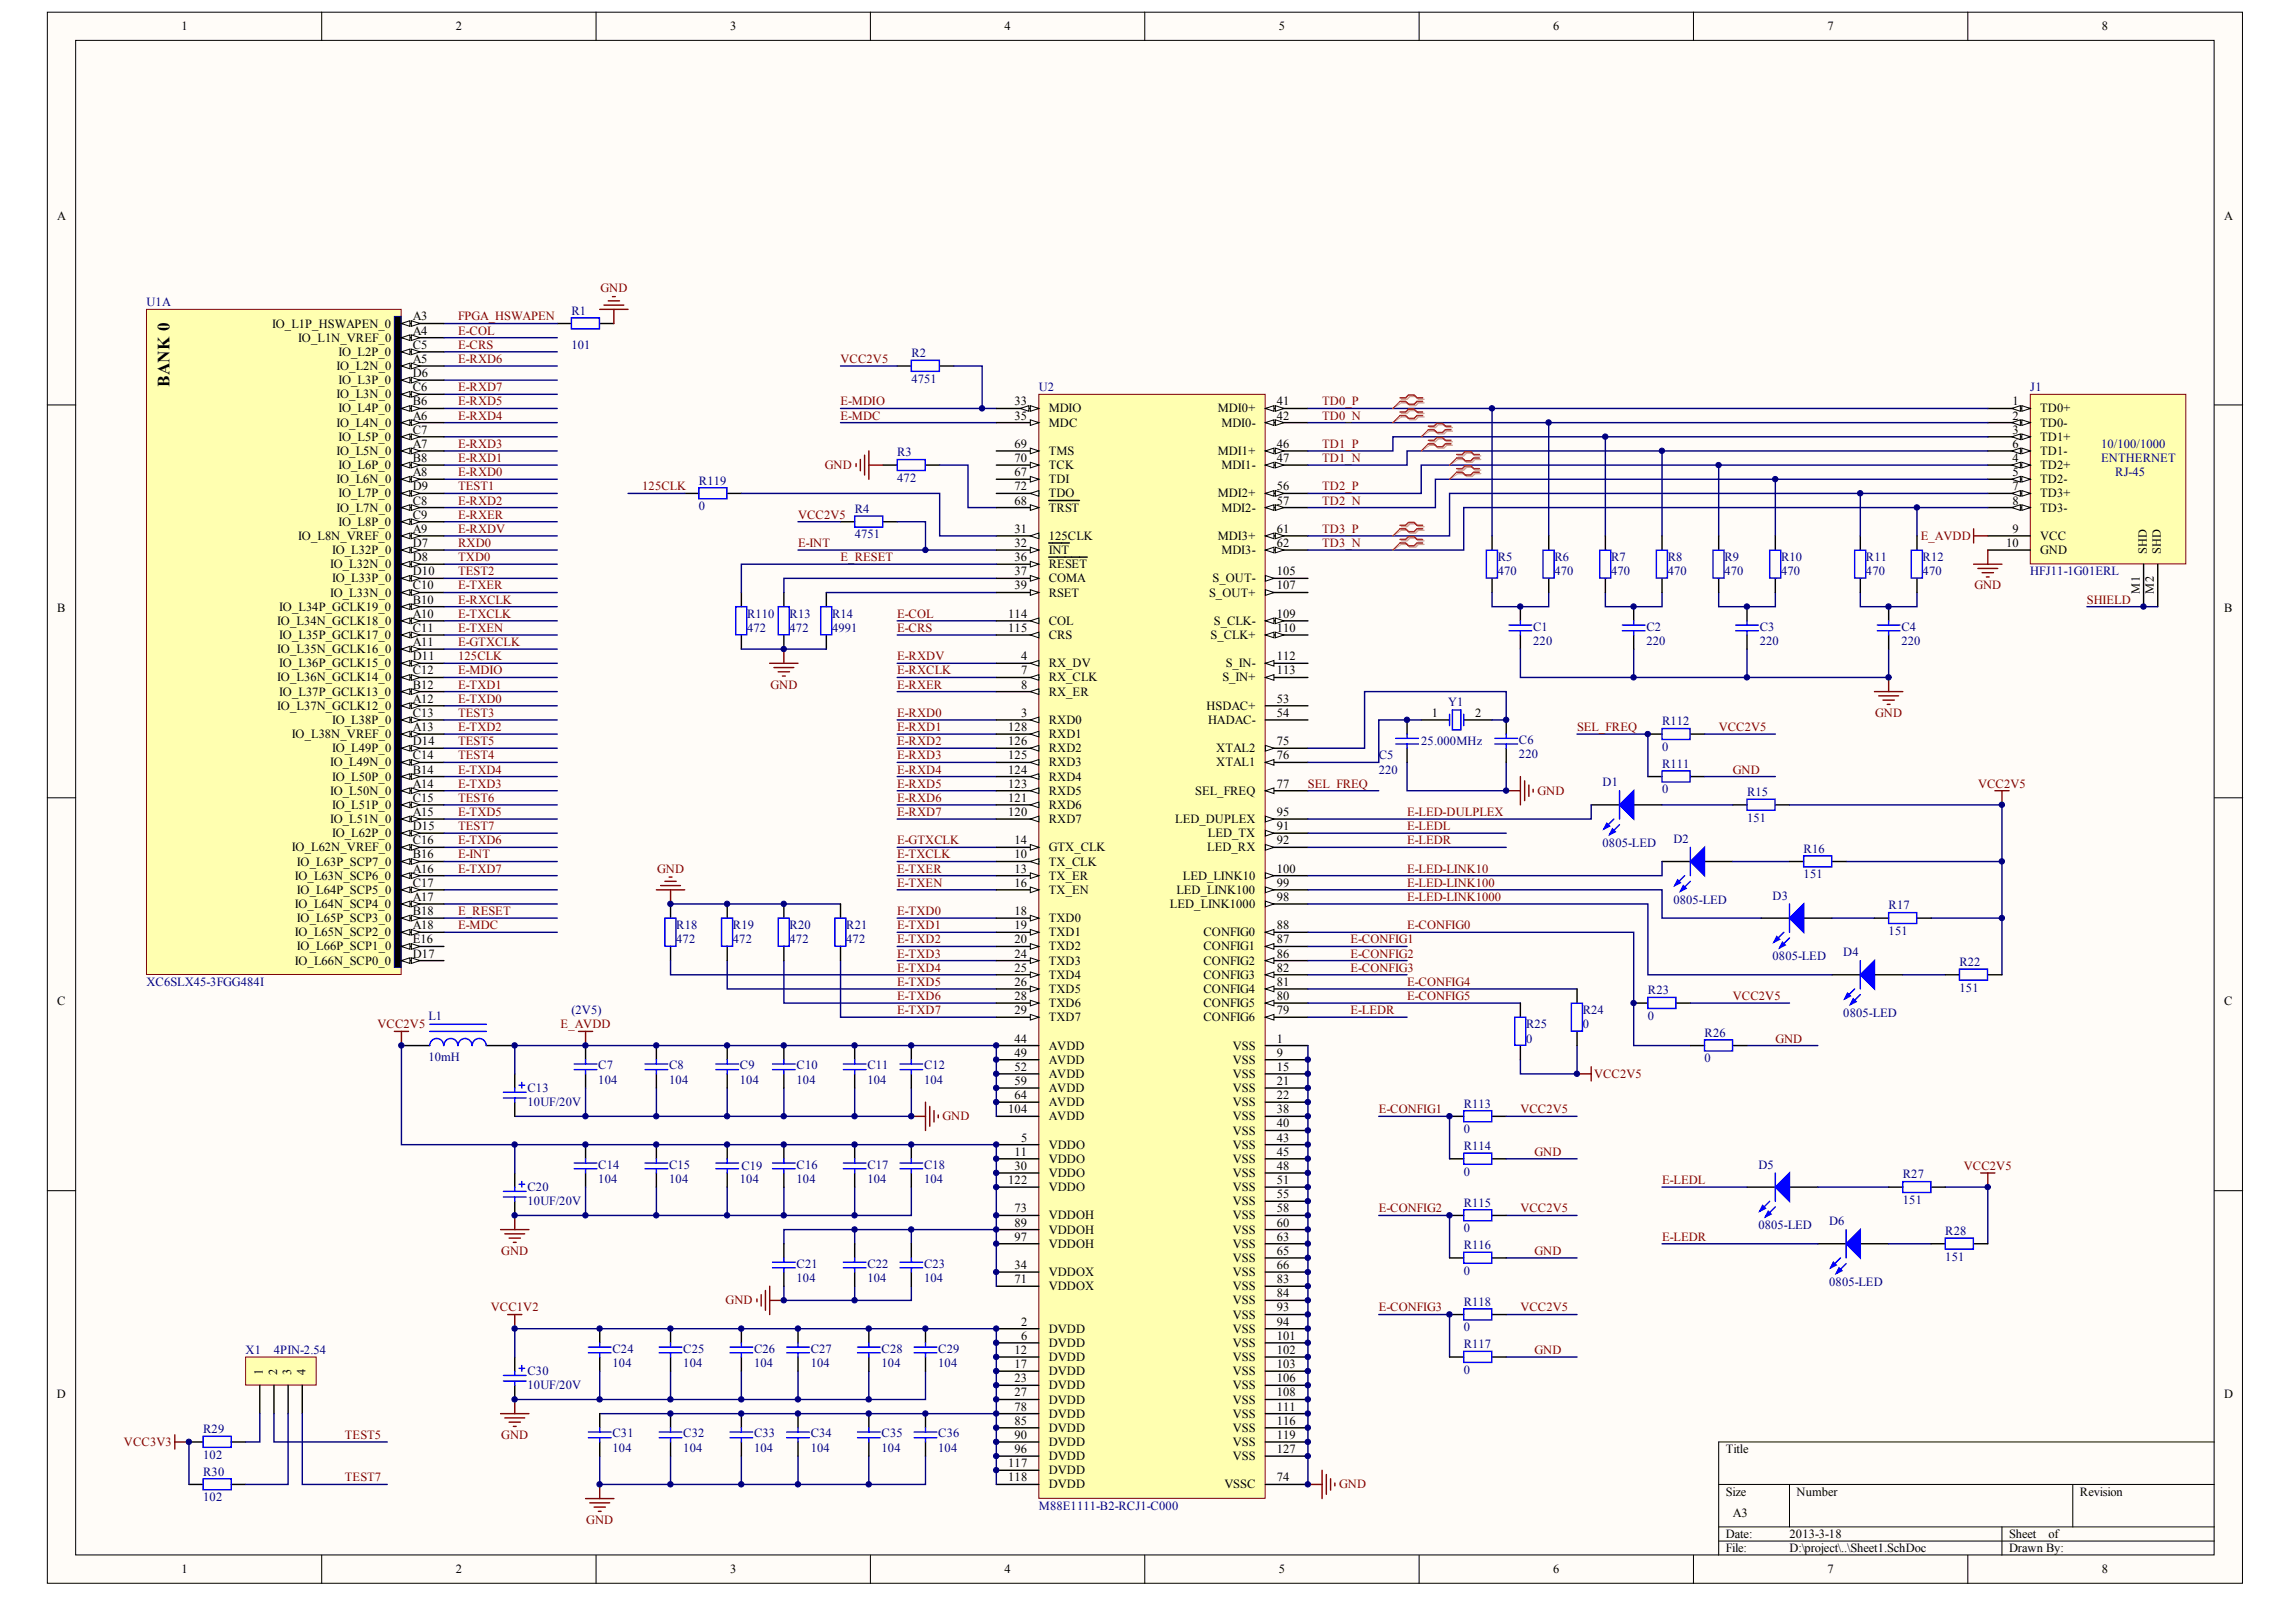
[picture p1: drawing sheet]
<svg xmlns="http://www.w3.org/2000/svg" width="287mm" height="200mm" viewBox="0 0 287 200" stroke-linecap="round" stroke-linejoin="round" font-family="sans-serif">
<defs><g id="words">
<text font-size="2.1" x="21.2" y="48.4" transform="rotate(-90 21.2 48.4)">BANK 0</text>
<g font-size="1.6">
<text x="22.7" y="3.8">1</text>
<text x="57" y="3.8">2</text>
<text x="91.3" y="3.8">3</text>
<text x="125.5" y="3.8">4</text>
<text x="159.8" y="3.8">5</text>
<text x="194.1" y="3.8">6</text>
<text x="228.4" y="3.8">7</text>
<text x="262.7" y="3.8">8</text>
<text x="7.2" y="27.4">A</text>
<text x="278" y="27.4">A</text>
<text x="34" y="40.9">IO_L1P_HSWAPEN_0</text>
<text x="51.6" y="40">A3</text>
<text x="51.6" y="41.8">A4</text>
<text x="37.3" y="42.7">IO_L1N_VREF_0</text>
<text x="42" y="46.2">IO_L2N_0</text>
<text x="42.3" y="44.5">IO_L2P_0</text>
<text x="42.3" y="48">IO_L3P_0</text>
<text x="51.6" y="43.6">C5</text>
<text x="51.6" y="45.3">A5</text>
<text x="51.6" y="47.1">D6</text>
<text x="42" y="49.8">IO_L3N_0</text>
<text x="42" y="53.3">IO_L4N_0</text>
<text x="42.3" y="51.5">IO_L4P_0</text>
<text x="51.6" y="48.9">C6</text>
<text x="51.6" y="50.7">B6</text>
<text x="51.6" y="52.4">A6</text>
<text x="126.8" y="50.7">33</text>
<text x="126.8" y="52.4">35</text>
<text x="131.1" y="51.5">MDIO</text>
<text x="131.1" y="53.3">MDC</text>
<text x="152.2" y="51.5">MDI0+</text>
<text x="152.6" y="53.3">MDI0-</text>
<text x="159.6" y="50.7">41</text>
<text x="159.6" y="52.4">42</text>
<text x="251.5" y="50.7">1</text>
<text x="251.5" y="52.4">2</text>
<text x="255" y="51.5">TD0+</text>
<text x="255" y="53.3">TD0-</text>
<text x="42" y="56.8">IO_L5N_0</text>
<text x="42.3" y="55.1">IO_L5P_0</text>
<text x="42.3" y="58.6">IO_L6P_0</text>
<text x="51.6" y="54.2">C7</text>
<text x="51.6" y="56">A7</text>
<text x="51.6" y="57.7">B8</text>
<text x="51.6" y="59.5">A8</text>
<text x="126.8" y="56">69</text>
<text x="126.8" y="57.7">70</text>
<text x="126.8" y="59.5">67</text>
<text x="131.1" y="56.8">TMS</text>
<text x="131.1" y="58.6">TCK</text>
<text x="152.2" y="56.8">MDI1+</text>
<text x="152.6" y="58.6">MDI1-</text>
<text x="159.6" y="56">46</text>
<text x="159.6" y="57.7">47</text>
<text x="251.5" y="54.2">3</text>
<text x="251.5" y="56">6</text>
<text x="251.5" y="57.7">4</text>
<text x="251.5" y="59.5">5</text>
<text x="255" y="55.1">TD1+</text>
<text x="255" y="56.8">TD1-</text>
<text x="255" y="58.6">TD2+</text>
<text x="42" y="60.4">IO_L6N_0</text>
<text x="42" y="63.9">IO_L7N_0</text>
<text x="42.3" y="62.1">IO_L7P_0</text>
<text x="42.3" y="65.7">IO_L8P_0</text>
<text x="51.6" y="61.3">D9</text>
<text x="51.6" y="63">C8</text>
<text x="51.6" y="64.8">C9</text>
<text x="126.8" y="61.3">72</text>
<text x="126.8" y="63">68</text>
<text x="131.1" y="60.4">TDI</text>
<text x="131.1" y="62.1">TDO</text>
<text x="131.1" y="63.9">TRST</text>
<text x="152.2" y="62.1">MDI2+</text>
<text x="152.6" y="63.9">MDI2-</text>
<text x="159.6" y="61.3">56</text>
<text x="159.6" y="63">57</text>
<text x="251.5" y="61.3">7</text>
<text x="251.5" y="63">8</text>
<text x="255" y="60.4">TD2-</text>
<text x="255" y="62.1">TD3+</text>
<text x="255" y="63.9">TD3-</text>
<text x="37.3" y="67.5">IO_L8N_VREF_0</text>
<text x="41.2" y="71">IO_L32N_0</text>
<text x="41.5" y="69.2">IO_L32P_0</text>
<text x="51.6" y="66.6">A9</text>
<text x="51.6" y="68.3">D7</text>
<text x="51.6" y="70.1">D8</text>
<text x="51.6" y="71.9">D10</text>
<text x="126.8" y="66.6">31</text>
<text x="126.8" y="68.3">32</text>
<text x="126.8" y="70.1">36</text>
<text x="126.8" y="71.9">37</text>
<text x="131.1" y="67.5">125CLK</text>
<text x="131.1" y="69.2">INT</text>
<text x="131.1" y="71">RESET</text>
<text x="152.2" y="67.5">MDI3+</text>
<text x="152.6" y="69.2">MDI3-</text>
<text x="159.6" y="66.6">61</text>
<text x="159.6" y="68.3">62</text>
<text x="159.6" y="71.9">105</text>
<text x="250.7" y="68.3">10</text>
<text x="251.5" y="66.6">9</text>
<text x="255" y="67.5">VCC</text>
<text x="255" y="69.2">GND</text>
<text x="7.2" y="76.5">B</text>
<text x="34.9" y="76.3">IO_L34P_GCLK19_0</text>
<text x="41.2" y="74.5">IO_L33N_0</text>
<text x="41.5" y="72.8">IO_L33P_0</text>
<text x="51.6" y="73.6">C10</text>
<text x="51.6" y="75.4">B10</text>
<text x="51.6" y="77.2">A10</text>
<text x="126" y="77.2">114</text>
<text x="126.8" y="73.6">39</text>
<text x="131.1" y="72.8">COMA</text>
<text x="131.1" y="74.5">RSET</text>
<text x="151.1" y="74.5">S_OUT+</text>
<text x="151.5" y="72.8">S_OUT-</text>
<text x="159.6" y="73.6">107</text>
<text x="159.6" y="77.2">109</text>
<text x="278" y="76.5">B</text>
<text x="34.6" y="78.1">IO_L34N_GCLK18_0</text>
<text x="34.6" y="81.6">IO_L35N_GCLK16_0</text>
<text x="34.9" y="79.8">IO_L35P_GCLK17_0</text>
<text x="34.9" y="83.4">IO_L36P_GCLK15_0</text>
<text x="51.6" y="79">C11</text>
<text x="51.6" y="80.7">A11</text>
<text x="51.6" y="82.5">D11</text>
<text x="126" y="79">115</text>
<text x="127.6" y="82.5">4</text>
<text x="131.1" y="78.1">COL</text>
<text x="131.1" y="79.8">CRS</text>
<text x="131.1" y="83.4">RX_DV</text>
<text x="151.3" y="79.8">S_CLK+</text>
<text x="151.7" y="78.1">S_CLK-</text>
<text x="153.2" y="83.4">S_IN-</text>
<text x="159.6" y="82.5">112</text>
<text x="159.6" y="79">110</text>
<text x="34.6" y="85.1">IO_L36N_GCLK14_0</text>
<text x="34.6" y="88.7">IO_L37N_GCLK12_0</text>
<text x="34.9" y="86.9">IO_L37P_GCLK13_0</text>
<text x="51.6" y="84.3">C12</text>
<text x="51.6" y="86">B12</text>
<text x="51.6" y="87.8">A12</text>
<text x="51.6" y="89.6">C13</text>
<text x="127.6" y="84.3">7</text>
<text x="127.6" y="86">8</text>
<text x="127.6" y="89.6">3</text>
<text x="131.1" y="85.1">RX_CLK</text>
<text x="131.1" y="86.9">RX_ER</text>
<text x="150.8" y="88.7">HSDAC+</text>
<text x="152.8" y="85.1">S_IN+</text>
<text x="159.6" y="84.3">113</text>
<text x="159.6" y="87.8">53</text>
<text x="159.6" y="89.6">54</text>
<text x="178.9" y="89.6">1</text>
<text x="184.3" y="89.6">2</text>
<text x="36.5" y="92.2">IO_L38N_VREF_0</text>
<text x="41.2" y="95.8">IO_L49N_0</text>
<text x="41.5" y="90.4">IO_L38P_0</text>
<text x="41.5" y="94">IO_L49P_0</text>
<text x="51.6" y="91.3">A13</text>
<text x="51.6" y="93.1">D14</text>
<text x="51.6" y="94.9">C14</text>
<text x="126" y="91.3">128</text>
<text x="126" y="94.9">125</text>
<text x="126" y="93.1">126</text>
<text x="131.1" y="90.4">RXD0</text>
<text x="131.1" y="92.2">RXD1</text>
<text x="131.1" y="95.8">RXD3</text>
<text x="131.1" y="94">RXD2</text>
<text x="151" y="90.4">HADAC-</text>
<text x="152" y="94">XTAL2</text>
<text x="152" y="95.8">XTAL1</text>
<text x="159.6" y="93.1">75</text>
<text x="159.6" y="94.9">76</text>
<text x="41.2" y="99.3">IO_L50N_0</text>
<text x="41.5" y="97.5">IO_L50P_0</text>
<text x="41.5" y="101.1">IO_L51P_0</text>
<text x="51.6" y="96.6">B14</text>
<text x="51.6" y="98.4">A14</text>
<text x="51.6" y="100.2">C15</text>
<text x="51.6" y="101.9">A15</text>
<text x="126" y="101.9">120</text>
<text x="126" y="100.2">121</text>
<text x="126" y="98.4">123</text>
<text x="126" y="96.6">124</text>
<text x="131.1" y="101.1">RXD6</text>
<text x="131.1" y="99.3">RXD5</text>
<text x="131.1" y="97.5">RXD4</text>
<text x="149.4" y="99.3">SEL_FREQ</text>
<text x="159.6" y="98.4">77</text>
<text x="159.6" y="101.9">95</text>
<text x="36.5" y="106.4">IO_L62N_VREF_0</text>
<text x="41.2" y="102.8">IO_L51N_0</text>
<text x="41.5" y="104.6">IO_L62P_0</text>
<text x="51.6" y="103.7">D15</text>
<text x="51.6" y="105.5">C16</text>
<text x="51.6" y="107.3">B16</text>
<text x="126.8" y="105.5">14</text>
<text x="126.8" y="107.3">10</text>
<text x="131.1" y="102.8">RXD7</text>
<text x="131.1" y="106.4">GTX_CLK</text>
<text x="146.8" y="102.8">LED_DUPLEX</text>
<text x="150.9" y="106.4">LED_RX</text>
<text x="150.9" y="104.6">LED_TX</text>
<text x="159.6" y="103.7">91</text>
<text x="159.6" y="105.5">92</text>
<text x="36.8" y="109.9">IO_L63N_SCP6_0</text>
<text x="36.8" y="113.4">IO_L64N_SCP4_0</text>
<text x="37.1" y="108.1">IO_L63P_SCP7_0</text>
<text x="37.1" y="111.7">IO_L64P_SCP5_0</text>
<text x="51.6" y="109">A16</text>
<text x="51.6" y="110.8">C17</text>
<text x="51.6" y="112.6">A17</text>
<text x="126.8" y="109">13</text>
<text x="126.8" y="110.8">16</text>
<text x="131.1" y="108.1">TX_CLK</text>
<text x="131.1" y="109.9">TX_ER</text>
<text x="131.1" y="111.7">TX_EN</text>
<text x="146.2" y="113.4">LED_LINK1000</text>
<text x="147" y="111.7">LED_LINK100</text>
<text x="147.8" y="109.9">LED_LINK10</text>
<text x="159.6" y="109">100</text>
<text x="159.6" y="110.8">99</text>
<text x="159.6" y="112.6">98</text>
<text x="36.8" y="117">IO_L65N_SCP2_0</text>
<text x="37.1" y="115.2">IO_L65P_SCP3_0</text>
<text x="37.1" y="118.8">IO_L66P_SCP1_0</text>
<text x="51.6" y="114.3">B18</text>
<text x="51.6" y="116.1">A18</text>
<text x="51.6" y="117.9">E16</text>
<text x="51.6" y="119.6">D17</text>
<text x="126.8" y="114.3">18</text>
<text x="126.8" y="116.1">19</text>
<text x="126.8" y="117.9">20</text>
<text x="126.8" y="119.6">24</text>
<text x="131.1" y="115.2">TXD0</text>
<text x="131.1" y="117">TXD1</text>
<text x="131.1" y="118.8">TXD2</text>
<text x="150.4" y="117">CONFIG0</text>
<text x="150.4" y="118.8">CONFIG1</text>
<text x="159.6" y="116.1">88</text>
<text x="159.6" y="117.9">87</text>
<text x="159.6" y="119.6">86</text>
<text x="7.2" y="125.6">C</text>
<text x="36.8" y="120.5">IO_L66N_SCP0_0</text>
<text x="126.8" y="121.4">25</text>
<text x="126.8" y="123.2">26</text>
<text x="126.8" y="124.9">28</text>
<text x="131.1" y="120.5">TXD3</text>
<text x="131.1" y="122.3">TXD4</text>
<text x="131.1" y="124.1">TXD5</text>
<text x="131.1" y="125.8">TXD6</text>
<text x="150.4" y="120.5">CONFIG2</text>
<text x="150.4" y="122.3">CONFIG3</text>
<text x="150.4" y="124.1">CONFIG4</text>
<text x="150.4" y="125.8">CONFIG5</text>
<text x="159.6" y="121.4">82</text>
<text x="159.6" y="123.2">81</text>
<text x="159.6" y="124.9">80</text>
<text x="278" y="125.6">C</text>
<text x="126.8" y="126.7">29</text>
<text x="126.8" y="130.2">44</text>
<text x="131.1" y="127.6">TXD7</text>
<text x="131.1" y="131.1">AVDD</text>
<text x="150.4" y="127.6">CONFIG6</text>
<text x="154.1" y="131.1">VSS</text>
<text x="159.6" y="126.7">79</text>
<text x="159.6" y="130.2">1</text>
<text x="126.8" y="132">49</text>
<text x="126.8" y="133.8">52</text>
<text x="126.8" y="135.6">59</text>
<text x="126.8" y="137.3">64</text>
<text x="131.1" y="132.9">AVDD</text>
<text x="131.1" y="134.7">AVDD</text>
<text x="131.1" y="136.4">AVDD</text>
<text x="154.1" y="132.9">VSS</text>
<text x="154.1" y="134.7">VSS</text>
<text x="154.1" y="136.4">VSS</text>
<text x="159.6" y="132">9</text>
<text x="159.6" y="133.8">15</text>
<text x="159.6" y="135.6">21</text>
<text x="159.6" y="137.3">22</text>
<text x="126" y="139.1">104</text>
<text x="127.6" y="142.6">5</text>
<text x="131.1" y="138.2">AVDD</text>
<text x="131.1" y="140">AVDD</text>
<text x="131.1" y="143.5">VDDO</text>
<text x="154.1" y="138.2">VSS</text>
<text x="154.1" y="140">VSS</text>
<text x="154.1" y="141.7">VSS</text>
<text x="154.1" y="143.5">VSS</text>
<text x="159.6" y="139.1">38</text>
<text x="159.6" y="140.9">40</text>
<text x="159.6" y="142.6">43</text>
<text x="126" y="147.9">122</text>
<text x="126.8" y="144.4">11</text>
<text x="126.8" y="146.2">30</text>
<text x="131.1" y="145.3">VDDO</text>
<text x="131.1" y="147.1">VDDO</text>
<text x="131.1" y="148.8">VDDO</text>
<text x="154.1" y="145.3">VSS</text>
<text x="154.1" y="147.1">VSS</text>
<text x="154.1" y="148.8">VSS</text>
<text x="159.6" y="144.4">45</text>
<text x="159.6" y="146.2">48</text>
<text x="159.6" y="147.9">51</text>
<text x="159.6" y="149.7">55</text>
<text x="126.8" y="151.5">73</text>
<text x="126.8" y="153.2">89</text>
<text x="126.8" y="155">97</text>
<text x="131.1" y="152.4">VDDOH</text>
<text x="131.1" y="154.1">VDDOH</text>
<text x="131.1" y="155.9">VDDOH</text>
<text x="154.1" y="150.6">VSS</text>
<text x="154.1" y="152.4">VSS</text>
<text x="154.1" y="154.1">VSS</text>
<text x="154.1" y="155.9">VSS</text>
<text x="159.6" y="151.5">58</text>
<text x="159.6" y="153.2">60</text>
<text x="159.6" y="155">63</text>
<text x="126.8" y="158.5">34</text>
<text x="126.8" y="160.3">71</text>
<text x="131.1" y="159.4">VDDOX</text>
<text x="131.1" y="161.2">VDDOX</text>
<text x="154.1" y="157.7">VSS</text>
<text x="154.1" y="159.4">VSS</text>
<text x="154.1" y="161.2">VSS</text>
<text x="159.6" y="156.8">65</text>
<text x="159.6" y="158.5">66</text>
<text x="159.6" y="160.3">83</text>
<text x="127.6" y="165.6">2</text>
<text x="127.6" y="167.4">6</text>
<text x="131.1" y="166.5">DVDD</text>
<text x="154.1" y="163">VSS</text>
<text x="154.1" y="164.7">VSS</text>
<text x="154.1" y="166.5">VSS</text>
<text x="159.6" y="162.1">84</text>
<text x="159.6" y="163.9">93</text>
<text x="159.6" y="165.6">94</text>
<text x="159.6" y="167.4">101</text>
<text x="126.8" y="169.2">12</text>
<text x="126.8" y="170.9">17</text>
<text x="126.8" y="172.7">23</text>
<text x="131.1" y="168.3">DVDD</text>
<text x="131.1" y="170">DVDD</text>
<text x="131.1" y="171.8">DVDD</text>
<text x="131.1" y="173.6">DVDD</text>
<text x="154.1" y="168.3">VSS</text>
<text x="154.1" y="170">VSS</text>
<text x="154.1" y="171.8">VSS</text>
<text x="154.1" y="173.6">VSS</text>
<text x="159.6" y="169.2">102</text>
<text x="159.6" y="170.9">103</text>
<text x="159.6" y="172.7">106</text>
<text x="7.1" y="174.7">D</text>
<text x="126.8" y="174.5">27</text>
<text x="126.8" y="176.2">78</text>
<text x="126.8" y="178">85</text>
<text x="126.8" y="179.8">90</text>
<text x="131.1" y="175.4">DVDD</text>
<text x="131.1" y="177.1">DVDD</text>
<text x="131.1" y="178.9">DVDD</text>
<text x="154.1" y="175.4">VSS</text>
<text x="154.1" y="177.1">VSS</text>
<text x="154.1" y="178.9">VSS</text>
<text x="159.6" y="174.5">108</text>
<text x="159.6" y="176.2">111</text>
<text x="159.6" y="178">116</text>
<text x="159.6" y="179.8">119</text>
<text x="277.9" y="174.7">D</text>
<text x="126" y="183.3">117</text>
<text x="126" y="185.1">118</text>
<text x="126.8" y="181.5">96</text>
<text x="131.1" y="180.7">DVDD</text>
<text x="131.1" y="182.4">DVDD</text>
<text x="131.1" y="184.2">DVDD</text>
<text x="131.1" y="186">DVDD</text>
<text x="153" y="186">VSSC</text>
<text x="154.1" y="180.7">VSS</text>
<text x="154.1" y="182.4">VSS</text>
<text x="159.6" y="181.5">127</text>
<text x="159.6" y="185.1">74</text>
<text x="215.7" y="181.5">Title</text>
<text x="215.7" y="186.8">Size</text>
<text x="216.6" y="189.5">A3</text>
<text x="224.5" y="186.8">Number</text>
<text x="259.9" y="186.8">Revision</text>
<text x="22.7" y="196.6">1</text>
<text x="57" y="196.6">2</text>
<text x="91.3" y="196.6">3</text>
<text x="125.5" y="196.6">4</text>
<text x="159.8" y="196.6">5</text>
<text x="194.1" y="196.6">6</text>
<text x="215.7" y="192.2">Date:</text>
<text x="215.7" y="193.9">File:</text>
<text x="223.6" y="192.2">2013-3-18</text>
<text x="223.6" y="193.9">D:\project\..\Sheet1.SchDoc</text>
<text x="228.4" y="196.6">7</text>
<text x="251.1" y="192.2">Sheet</text>
<text x="251.1" y="193.9">Drawn By:</text>
<text x="256" y="192.2">of</text>
<text x="262.7" y="196.6">8</text>
</g>
<g font-size="1.6" fill="#000080">
<text x="18.3" y="38.3">U1A</text>
<text x="71.4" y="39.3">R1</text>
<text x="71.4" y="43.6">101</text>
<text x="113.9" y="44.6">R2</text>
<text x="113.9" y="47.8">4751</text>
<text x="129.8" y="48.9">U2</text>
<text x="253.7" y="48.9">J1</text>
<text x="112.1" y="57">R3</text>
<text x="262.6" y="56">10/100/1000</text>
<text x="262.6" y="57.7">ENTHERNET</text>
<text x="264.3" y="59.5">RJ-45</text>
<text x="87.3" y="60.6">R119</text>
<text x="87.3" y="63.7">0</text>
<text x="106.8" y="64.1">R4</text>
<text x="112.1" y="60.2">472</text>
<text x="106.8" y="67.3">4751</text>
<text x="187.2" y="70.1">R5</text>
<text x="187.2" y="71.9">470</text>
<text x="194.3" y="70.1">R6</text>
<text x="194.3" y="71.9">470</text>
<text x="201.3" y="70.1">R7</text>
<text x="201.3" y="71.9">470</text>
<text x="208.4" y="70.1">R8</text>
<text x="208.4" y="71.9">470</text>
<text x="215.5" y="70.1">R9</text>
<text x="215.5" y="71.9">470</text>
<text x="222.6" y="70.1">R10</text>
<text x="222.6" y="71.9">470</text>
<text x="233.2" y="70.1">R11</text>
<text x="233.2" y="71.9">470</text>
<text x="240.3" y="70.1">R12</text>
<text x="240.3" y="71.9">470</text>
<text x="253.7" y="71.9">HFJ11-1G01ERL</text>
<text x="93.4" y="77.2">R110</text>
<text x="98.7" y="77.2">R13</text>
<text x="104" y="77.2">R14</text>
<text x="93.4" y="79">472</text>
<text x="98.7" y="79">472</text>
<text x="104" y="79">4991</text>
<text x="191.6" y="78.8">C1</text>
<text x="191.6" y="80.5">220</text>
<text x="205.8" y="78.8">C2</text>
<text x="205.8" y="80.5">220</text>
<text x="219.9" y="78.8">C3</text>
<text x="219.9" y="80.5">220</text>
<text x="237.6" y="78.8">C4</text>
<text x="237.6" y="80.5">220</text>
<text x="181" y="88.2">Y1</text>
<text x="172.3" y="94.9">C5</text>
<text x="177.6" y="93.1">25.000MHz</text>
<text x="189.8" y="92.9">C6</text>
<text x="189.8" y="94.7">220</text>
<text x="207.7" y="90.6">R112</text>
<text x="207.7" y="93.8">0</text>
<text x="207.7" y="95.9">R111</text>
<text x="172.3" y="96.6">220</text>
<text x="200.3" y="98.2">D1</text>
<text x="207.7" y="99.1">0</text>
<text x="218.3" y="99.5">R15</text>
<text x="200.3" y="105.8">0805-LED</text>
<text x="209.1" y="105.3">D2</text>
<text x="218.3" y="102.7">151</text>
<text x="225.4" y="106.5">R16</text>
<text x="209.1" y="112.9">0805-LED</text>
<text x="221.5" y="112.4">D3</text>
<text x="225.4" y="109.7">151</text>
<text x="236" y="113.6">R17</text>
<text x="84.5" y="116.1">R18</text>
<text x="84.5" y="117.9">472</text>
<text x="91.6" y="116.1">R19</text>
<text x="91.6" y="117.9">472</text>
<text x="98.7" y="116.1">R20</text>
<text x="98.7" y="117.9">472</text>
<text x="105.7" y="116.1">R21</text>
<text x="105.7" y="117.9">472</text>
<text x="221.5" y="120">0805-LED</text>
<text x="230.4" y="119.5">D4</text>
<text x="236" y="116.8">151</text>
<text x="18.3" y="123.2">XC6SLX45-3FGG484I</text>
<text x="205.9" y="124.2">R23</text>
<text x="244.9" y="120.7">R22</text>
<text x="244.9" y="123.9">151</text>
<text x="53.5" y="127.4">L1</text>
<text x="71.4" y="126.7">(2V5)</text>
<text x="190.7" y="128.5">R25</text>
<text x="190.7" y="130.2">0</text>
<text x="197.8" y="126.7">R24</text>
<text x="197.8" y="128.5">0</text>
<text x="205.9" y="127.4">0</text>
<text x="213" y="129.5">R26</text>
<text x="230.4" y="127.1">0805-LED</text>
<text x="53.5" y="132.5">10mH</text>
<text x="65.9" y="136.4">C13</text>
<text x="74.8" y="133.6">C7</text>
<text x="74.8" y="135.4">104</text>
<text x="83.6" y="133.6">C8</text>
<text x="83.6" y="135.4">104</text>
<text x="92.5" y="133.6">C9</text>
<text x="92.5" y="135.4">104</text>
<text x="99.6" y="133.6">C10</text>
<text x="99.6" y="135.4">104</text>
<text x="108.4" y="133.6">C11</text>
<text x="108.4" y="135.4">104</text>
<text x="115.5" y="133.6">C12</text>
<text x="115.5" y="135.4">104</text>
<text x="213" y="132.7">0</text>
<text x="65.9" y="138.2">10UF/20V</text>
<text x="182.9" y="138.4">R113</text>
<text x="182.9" y="141.6">0</text>
<text x="182.9" y="143.7">R114</text>
<text x="65.9" y="148.8">C20</text>
<text x="74.8" y="146">C14</text>
<text x="74.8" y="147.8">104</text>
<text x="83.6" y="146">C15</text>
<text x="83.6" y="147.8">104</text>
<text x="92.5" y="147.8">104</text>
<text x="92.6" y="146.2">C19</text>
<text x="99.6" y="146">C16</text>
<text x="99.6" y="147.8">104</text>
<text x="108.4" y="146">C17</text>
<text x="108.4" y="147.8">104</text>
<text x="115.5" y="146">C18</text>
<text x="115.5" y="147.8">104</text>
<text x="182.9" y="146.9">0</text>
<text x="219.7" y="146">D5</text>
<text x="237.8" y="147.2">R27</text>
<text x="65.9" y="150.6">10UF/20V</text>
<text x="182.9" y="150.8">R115</text>
<text x="182.9" y="153.9">0</text>
<text x="219.7" y="153.6">0805-LED</text>
<text x="228.6" y="153.1">D6</text>
<text x="237.8" y="150.4">151</text>
<text x="243.1" y="154.3">R28</text>
<text x="99.6" y="158.4">C21</text>
<text x="99.6" y="160.1">104</text>
<text x="108.4" y="158.4">C22</text>
<text x="108.4" y="160.1">104</text>
<text x="115.5" y="158.4">C23</text>
<text x="115.5" y="160.1">104</text>
<text x="182.9" y="156.1">R116</text>
<text x="182.9" y="159.3">0</text>
<text x="228.6" y="160.7">0805-LED</text>
<text x="243.1" y="157.5">151</text>
<text x="182.9" y="163.1">R118</text>
<text x="182.9" y="166.3">0</text>
<text x="30.7" y="169.2">X1</text>
<text x="34.2" y="169.2">4PIN-2.54</text>
<text x="65.9" y="171.8">C30</text>
<text x="65.9" y="173.6">10UF/20V</text>
<text x="76.5" y="169">C24</text>
<text x="76.5" y="170.8">104</text>
<text x="85.4" y="169">C25</text>
<text x="85.4" y="170.8">104</text>
<text x="94.2" y="169">C26</text>
<text x="94.2" y="170.8">104</text>
<text x="101.3" y="169">C27</text>
<text x="101.3" y="170.8">104</text>
<text x="110.2" y="169">C28</text>
<text x="110.2" y="170.8">104</text>
<text x="117.3" y="169">C29</text>
<text x="117.3" y="170.8">104</text>
<text x="182.9" y="168.5">R117</text>
<text x="182.9" y="171.6">0</text>
<text x="25.4" y="179.1">R29</text>
<text x="76.5" y="179.6">C31</text>
<text x="85.4" y="179.6">C32</text>
<text x="94.2" y="179.6">C33</text>
<text x="101.3" y="179.6">C34</text>
<text x="110.2" y="179.6">C35</text>
<text x="117.3" y="179.6">C36</text>
<text x="25.4" y="184.4">R30</text>
<text x="25.4" y="182.3">102</text>
<text x="76.5" y="181.4">104</text>
<text x="85.4" y="181.4">104</text>
<text x="94.2" y="181.4">104</text>
<text x="101.3" y="181.4">104</text>
<text x="110.2" y="181.4">104</text>
<text x="117.3" y="181.4">104</text>
<text x="25.4" y="187.6">102</text>
<text x="129.8" y="188.6">M88E1111-B2-RCJ1-C000</text>
</g>
<g font-size="1.6" fill="#800000">
<text x="57.2" y="40">FPGA_HSWAPEN</text>
<text x="57.2" y="41.8">E-COL</text>
<text x="75" y="36.5">GND</text>
<text x="57.2" y="43.6">E-CRS</text>
<text x="57.2" y="45.3">E-RXD6</text>
<text x="105" y="45.3">VCC2V5</text>
<text x="57.2" y="52.4">E-RXD4</text>
<text x="57.2" y="50.7">E-RXD5</text>
<text x="57.2" y="48.9">E-RXD7</text>
<text x="105" y="52.4">E-MDC</text>
<text x="105" y="50.7">E-MDIO</text>
<text x="165.2" y="50.7">TD0_P</text>
<text x="165.2" y="52.4">TD0_N</text>
<text x="57.2" y="59.5">E-RXD0</text>
<text x="57.2" y="57.7">E-RXD1</text>
<text x="57.2" y="56">E-RXD3</text>
<text x="103.1" y="58.6">GND</text>
<text x="165.2" y="56">TD1_P</text>
<text x="165.2" y="57.7">TD1_N</text>
<text x="57.2" y="64.8">E-RXER</text>
<text x="57.2" y="63">E-RXD2</text>
<text x="57.2" y="61.3">TEST1</text>
<text x="80.3" y="61.3">125CLK</text>
<text x="99.7" y="64.8">VCC2V5</text>
<text x="165.2" y="61.3">TD2_P</text>
<text x="165.2" y="63">TD2_N</text>
<text x="57.2" y="66.6">E-RXDV</text>
<text x="57.2" y="71.9">TEST2</text>
<text x="57.2" y="68.3">RXD0</text>
<text x="57.2" y="70.1">TXD0</text>
<text x="99.7" y="68.3">E-INT</text>
<text x="105" y="70.1">E_RESET</text>
<text x="165.2" y="66.6">TD3_P</text>
<text x="165.2" y="68.3">TD3_N</text>
<text x="240" y="67.5">E_AVDD</text>
<text x="57.2" y="75.4">E-RXCLK</text>
<text x="57.2" y="77.2">E-TXCLK</text>
<text x="57.2" y="73.6">E-TXER</text>
<text x="112.1" y="77.2">E-COL</text>
<text x="246.7" y="73.6">GND</text>
<text x="260.8" y="75.4">SHIELD</text>
<text x="57.2" y="80.7">E-GTXCLK</text>
<text x="57.2" y="79">E-TXEN</text>
<text x="57.2" y="82.5">125CLK</text>
<text x="112.1" y="79">E-CRS</text>
<text x="112.1" y="82.5">E-RXDV</text>
<text x="57.2" y="84.3">E-MDIO</text>
<text x="57.2" y="87.8">E-TXD0</text>
<text x="57.2" y="86">E-TXD1</text>
<text x="57.2" y="89.6">TEST3</text>
<text x="96.3" y="86">GND</text>
<text x="112.1" y="84.3">E-RXCLK</text>
<text x="112.1" y="86">E-RXER</text>
<text x="112.1" y="89.6">E-RXD0</text>
<text x="234.3" y="89.6">GND</text>
<text x="57.2" y="91.3">E-TXD2</text>
<text x="57.2" y="94.9">TEST4</text>
<text x="57.2" y="93.1">TEST5</text>
<text x="112.1" y="91.3">E-RXD1</text>
<text x="112.1" y="93.1">E-RXD2</text>
<text x="112.1" y="94.9">E-RXD3</text>
<text x="197.1" y="91.3">SEL_FREQ</text>
<text x="214.8" y="91.3">VCC2V5</text>
<text x="57.2" y="98.4">E-TXD3</text>
<text x="57.2" y="96.6">E-TXD4</text>
<text x="57.2" y="101.9">E-TXD5</text>
<text x="57.2" y="100.2">TEST6</text>
<text x="112.1" y="96.6">E-RXD4</text>
<text x="112.1" y="98.4">E-RXD5</text>
<text x="112.1" y="100.2">E-RXD6</text>
<text x="112.1" y="101.9">E-RXD7</text>
<text x="163.5" y="98.4">SEL_FREQ</text>
<text x="175.8" y="101.9">E-LED-DULPLEX</text>
<text x="192.1" y="99.3">GND</text>
<text x="216.6" y="96.6">GND</text>
<text x="247.2" y="98.4">VCC2V5</text>
<text x="57.2" y="107.3">E-INT</text>
<text x="57.2" y="105.5">E-TXD6</text>
<text x="57.2" y="103.7">TEST7</text>
<text x="112.1" y="105.5">E-GTXCLK</text>
<text x="112.1" y="107.3">E-TXCLK</text>
<text x="175.8" y="103.7">E-LEDL</text>
<text x="175.8" y="105.5">E-LEDR</text>
<text x="57.2" y="109">E-TXD7</text>
<text x="82.1" y="109">GND</text>
<text x="112.1" y="109">E-TXER</text>
<text x="112.1" y="110.8">E-TXEN</text>
<text x="175.8" y="109">E-LED-LINK10</text>
<text x="175.8" y="110.8">E-LED-LINK100</text>
<text x="175.8" y="112.6">E-LED-LINK1000</text>
<text x="57.2" y="116.1">E-MDC</text>
<text x="57.2" y="114.3">E_RESET</text>
<text x="112.1" y="114.3">E-TXD0</text>
<text x="112.1" y="116.1">E-TXD1</text>
<text x="112.1" y="117.9">E-TXD2</text>
<text x="112.1" y="119.6">E-TXD3</text>
<text x="168.8" y="117.9">E-CONFIG1</text>
<text x="168.8" y="119.6">E-CONFIG2</text>
<text x="175.8" y="116.1">E-CONFIG0</text>
<text x="112.1" y="121.4">E-TXD4</text>
<text x="112.1" y="123.2">E-TXD5</text>
<text x="112.1" y="124.9">E-TXD6</text>
<text x="168.8" y="121.4">E-CONFIG3</text>
<text x="175.8" y="123.2">E-CONFIG4</text>
<text x="175.8" y="124.9">E-CONFIG5</text>
<text x="216.6" y="124.9">VCC2V5</text>
<text x="47.2" y="128.5">VCC2V5</text>
<text x="70.1" y="128.5">E_AVDD</text>
<text x="112.1" y="126.7">E-TXD7</text>
<text x="168.8" y="126.7">E-LEDR</text>
<text x="221.9" y="130.2">GND</text>
<text x="199.2" y="134.7">VCC2V5</text>
<text x="117.8" y="140">GND</text>
<text x="172.3" y="139.1">E-CONFIG1</text>
<text x="190" y="139.1">VCC2V5</text>
<text x="191.8" y="144.4">GND</text>
<text x="207.7" y="147.9">E-LEDL</text>
<text x="245.4" y="146.2">VCC2V5</text>
<text x="172.3" y="151.5">E-CONFIG2</text>
<text x="190" y="151.5">VCC2V5</text>
<text x="207.7" y="155">E-LEDR</text>
<text x="62.6" y="156.8">GND</text>
<text x="191.8" y="156.8">GND</text>
<text x="61.3" y="163.9">VCC1V2</text>
<text x="90.7" y="163">GND</text>
<text x="172.3" y="163.9">E-CONFIG3</text>
<text x="190" y="163.9">VCC2V5</text>
<text x="191.8" y="169.2">GND</text>
<text x="43.1" y="179.8">TEST5</text>
<text x="62.6" y="179.8">GND</text>
<text x="15.5" y="180.7">VCC3V3</text>
<text x="43.1" y="185.1">TEST7</text>
<text x="167.3" y="186">GND</text>
<text x="73.3" y="190.4">GND</text>
</g>
<g font-size="1.5">
<text x="268.3" y="69.3" transform="rotate(-90 268.3 69.3)">SHD</text>
<text x="270.1" y="69.3" transform="rotate(-90 270.1 69.3)">SHD</text>
<text x="267.4" y="74.2" transform="rotate(-90 267.4 74.2)">M1</text>
<text x="269.2" y="74.2" transform="rotate(-90 269.2 74.2)">M2</text>
<text x="32.9" y="171.8" transform="rotate(-90 32.9 171.8)">1</text>
<text x="34.6" y="171.8" transform="rotate(-90 34.6 171.8)">2</text>
<text x="36.4" y="171.8" transform="rotate(-90 36.4 171.8)">3</text>
<text x="38.2" y="171.8" transform="rotate(-90 38.2 171.8)">4</text>
</g>
</g></defs>
<g fill="#fffcf8" stroke="#000" stroke-width=".12">
<path d="M5.9 1.5h274.3v196.3h-274.3z"/>
<path d="M9.5 5h267.2v189.3h-267.2z"/>
</g>
<g fill="none" stroke="#000" stroke-width=".12">
<path d="M40.2 1.5v3.5M74.5 1.5v3.5M108.8 1.5v3.5M143.1 1.5v3.5M177.3 1.5v3.5M211.6 1.5v3.5M245.9 1.5v3.5M5.9 50.6h3.6M276.7 50.6h3.6M5.9 99.7h3.6M276.7 99.7h3.6M5.9 148.8h3.6"/>
<path d="M276.7 148.8h3.6M40.2 194.3v3.5M74.5 194.3v3.5M108.8 194.3v3.5M143.1 194.3v3.5M177.3 194.3v3.5M211.6 194.3v3.5M214.8 185.5h61.9M214.8 190.8h61.9M214.8 192.5h61.9M223.6 185.5v5.3M245.9 194.3v3.5"/>
<path d="M250.2 190.8v3.5M259 185.5v5.3M276.7 180.2h-61.9v14.1"/>
</g>
<path d="M23.6 185.5h1.8M23.6 180.2h1.8M28.9 185.5h1.8M28.9 180.2h1.8" fill="none" stroke="#000" stroke-width=".18"/>
<path d="M25.4 179.4h3.5v1.4h-3.5zM25.4 184.8h3.5v1.3h-3.5z" fill="none" stroke="#00f" stroke-width=".18"/>
<path d="M21.8 179.3v1.7M21.8 180.2h1.8" fill="none" stroke="#800000" stroke-width=".18"/>
<path d="M23.6 180.2v5.3" fill="none" stroke="#000080" stroke-width=".18"/>
<path d="M30.7 169.5h8.8v3.5h-8.8z" fill="#ffffb0" stroke="#800000" stroke-width=".12"/>
<g fill="none" stroke="#000" stroke-width=".18">
<path d="M110.4 58.1h1.7M112.1 45.7h1.8M115.7 58.1h1.7M117.4 45.7h1.8M98 74v1.8M98 79.3v1.8M103.3 74v1.8M103.3 79.3v1.8M105 65.2h1.8M110.4 65.2h1.7M177.6 89.9h3.6M182.9 89.9h3.6"/>
<path d="M83.8 112.9v1.8M83.8 118.2v1.8M32.5 173.1v3.5M34.2 173.1v3.5M36 173.1v3.5M37.8 173.1v3.5"/>
</g>
<g fill="none" stroke="#000080" stroke-width=".18">
<path d="M105 51h19.5M105 45.7h7.1M105 52.8h19.5M117.4 58.1h3.6v5.3h3.5M119.2 45.7h3.5v5.3M99.7 65.2h5.3M99.7 68.7h24.8M103.3 74h21.2M112.1 65.2h3.6v3.5M112.1 77.6h12.4M112.1 79.3h12.4M124.5 72.3h-26.5v1.7"/>
<path d="M112.1 82.9h12.4M112.1 84.6h12.4M112.1 86.4h12.4M112.1 89.9h12.4M112.1 91.7h12.4M112.1 93.5h12.4M112.1 95.3h12.4M112.1 97h12.4M112.1 98.8h12.4M175.8 95.3v3.5h12.4v-3.5M83.8 112.9h21.2M112.1 100.6h12.4"/>
<path d="M112.1 102.3h12.4M112.1 105.9h12.4M112.1 107.6h12.4M112.1 109.4h12.4M112.1 111.2h12.4M112.1 114.7h12.4M112.1 116.5h12.4M112.1 118.2h12.4M82 135.9v3.6M83.8 120v1.8h40.7M90.9 120v3.6h33.6M90.9 135.9v3.6"/>
<path d="M98 120v5.3h26.5M98 135.9v3.6M105 120v7.1h19.5M106.8 135.9v3.6M112.1 120h12.4M113.9 135.9v3.6h-49.6M82 148.3v3.6M90.9 148.3v3.6M98 148.3v3.6M106.8 148.3v3.6M106.8 153.6v1.8M113.9 148.3v3.6h-49.6"/>
<path d="M113.9 153.6v1.8M124.5 153.6h-26.5v1.8M32.5 176.6v3.6h-1.8M34.2 176.6v3.6h14.2M36 176.6v8.9h-5.3M37.8 176.6v8.9h10.6M98 160.7v1.8h15.9v-1.8M106.8 160.7v1.8"/>
</g>
<path d="M112.1 57.4h3.5v1.4h-3.5zM113.9 45h3.5v1.4h-3.5zM97.3 75.8h1.3v3.5h-1.3zM102.6 75.8h1.3v3.5h-1.3zM106.8 64.5h3.5v1.4h-3.5zM181.2 89.2v1.5M181.5 88.7h1.1v2.5h-1.1zM182.9 89.2v1.5M83.1 114.7h1.4v3.5h-1.4z" fill="none" stroke="#00f" stroke-width=".18"/>
<g fill="none" stroke="#800000" stroke-width=".18">
<path d="M107 57.9v.4M107.5 57.4v1.4M108 56.9v2.4M108.6 56.3v3.6M108.6 58.1h1.8M96.2 82.9h3.5M96.7 83.4h2.5M97.3 83.9h1.4M97.8 84.5h.3M98 81.1v1.8M188.2 98.8h1.8M190 97v3.6"/>
<path d="M190.5 97.6v2.4M191.1 98.1v1.4M191.6 98.6v.4M82 111.2h3.6M82.6 110.6h2.4M83.1 110.1h1.4M83.6 109.6h.4M83.8 111.2v1.7M72.3 128.9h1.8M73.2 128.9v1.7M113.9 139.5h1.8M115.7 137.7v3.5"/>
<path d="M116.2 138.2v2.5M116.7 138.8v1.4M117.3 139.3v.4M62.6 153.6h3.5M63.1 154.2h2.5M63.6 154.7h1.4M64.2 155.2h.3M64.3 151.9v1.7M94.6 162.3v.3M95.1 161.8v1.4M95.7 161.2v2.5M96.2 160.7v3.5"/>
<path d="M96.2 162.5h1.8"/>
</g>
<path d="M129.8 49.3h28.3v137.9h-28.3z" fill="#ffffb0" stroke="#800000" stroke-width=".12"/>
<path d="M124.5 51h5.3" fill="none" stroke="#000" stroke-width=".18"/>
<g fill="#fffcf8" stroke="#000" stroke-width=".12">
<path d="M128.8 50.7l1 .3-1 .4z"/>
<path d="M127.5 51l1.1-.3v.7z"/>
</g>
<path d="M124.5 52.8h5.3" fill="none" stroke="#000" stroke-width=".18"/>
<path d="M128.8 52.4l1 .4-1 .4z" fill="#fffcf8" stroke="#000" stroke-width=".12"/>
<path d="M124.5 56.3h5.3" fill="none" stroke="#000" stroke-width=".18"/>
<path d="M128.8 56l1 .3-1 .4z" fill="#fffcf8" stroke="#000" stroke-width=".12"/>
<path d="M124.5 58.1h5.3" fill="none" stroke="#000" stroke-width=".18"/>
<path d="M128.8 57.8l1 .3-1 .4z" fill="#fffcf8" stroke="#000" stroke-width=".12"/>
<path d="M124.5 59.9h5.3" fill="none" stroke="#000" stroke-width=".18"/>
<path d="M128.8 59.5l1 .4-1 .3z" fill="#fffcf8" stroke="#000" stroke-width=".12"/>
<path d="M124.5 61.6h5.3" fill="none" stroke="#000" stroke-width=".18"/>
<path d="M128.8 61.6l1-.3v.7z" fill="#fffcf8" stroke="#000" stroke-width=".12"/>
<path d="M124.5 63.4h5.3" fill="none" stroke="#000" stroke-width=".18"/>
<path d="M128.8 63.1l1 .3-1 .4z" fill="#fffcf8" stroke="#000" stroke-width=".12"/>
<path d="M124.5 67h5.3M131.1 62.5h3.8" fill="none" stroke="#000" stroke-width=".18"/>
<path d="M128.8 67l1-.4v.7z" fill="#fffcf8" stroke="#000" stroke-width=".12"/>
<path d="M124.5 68.7h5.3" fill="none" stroke="#000" stroke-width=".18"/>
<path d="M128.8 68.4l1 .3-1 .4z" fill="#fffcf8" stroke="#000" stroke-width=".12"/>
<path d="M124.5 70.5h5.3M131.1 67.8h2.5" fill="none" stroke="#000" stroke-width=".18"/>
<path d="M128.8 70.1l1 .4-1 .3z" fill="#fffcf8" stroke="#000" stroke-width=".12"/>
<path d="M124.5 72.3h5.3M131.1 69.6h4.8" fill="none" stroke="#000" stroke-width=".18"/>
<path d="M128.8 71.9l1 .4-1 .3z" fill="#fffcf8" stroke="#000" stroke-width=".12"/>
<path d="M124.5 74h5.3" fill="none" stroke="#000" stroke-width=".18"/>
<path d="M128.8 73.7l1 .3-1 .4z" fill="#fffcf8" stroke="#000" stroke-width=".12"/>
<path d="M124.5 77.6h5.3" fill="none" stroke="#000" stroke-width=".18"/>
<path d="M128.8 77.6l1-.4v.7z" fill="#fffcf8" stroke="#000" stroke-width=".12"/>
<path d="M124.5 79.3h5.3" fill="none" stroke="#000" stroke-width=".18"/>
<path d="M128.8 79.3l1-.3v.7z" fill="#fffcf8" stroke="#000" stroke-width=".12"/>
<path d="M124.5 82.9h5.3" fill="none" stroke="#000" stroke-width=".18"/>
<path d="M128.8 82.9l1-.4v.7z" fill="#fffcf8" stroke="#000" stroke-width=".12"/>
<path d="M124.5 84.6h5.3" fill="none" stroke="#000" stroke-width=".18"/>
<path d="M128.8 84.6l1-.3v.7z" fill="#fffcf8" stroke="#000" stroke-width=".12"/>
<path d="M124.5 86.4h5.3" fill="none" stroke="#000" stroke-width=".18"/>
<path d="M128.8 86.4l1-.3v.7z" fill="#fffcf8" stroke="#000" stroke-width=".12"/>
<path d="M124.5 89.9h5.3" fill="none" stroke="#000" stroke-width=".18"/>
<path d="M128.8 89.9l1-.3v.7z" fill="#fffcf8" stroke="#000" stroke-width=".12"/>
<path d="M124.5 91.7h5.3" fill="none" stroke="#000" stroke-width=".18"/>
<path d="M128.8 91.7l1-.3v.7z" fill="#fffcf8" stroke="#000" stroke-width=".12"/>
<path d="M124.5 102.3h5.3" fill="none" stroke="#000" stroke-width=".18"/>
<path d="M128.8 102.3l1-.3v.7z" fill="#fffcf8" stroke="#000" stroke-width=".12"/>
<path d="M124.5 100.6h5.3" fill="none" stroke="#000" stroke-width=".18"/>
<path d="M128.8 100.6l1-.4v.7z" fill="#fffcf8" stroke="#000" stroke-width=".12"/>
<path d="M124.5 98.8h5.3" fill="none" stroke="#000" stroke-width=".18"/>
<path d="M128.8 98.8l1-.4v.7z" fill="#fffcf8" stroke="#000" stroke-width=".12"/>
<path d="M124.5 97h5.3" fill="none" stroke="#000" stroke-width=".18"/>
<path d="M128.8 97l1-.3v.7z" fill="#fffcf8" stroke="#000" stroke-width=".12"/>
<path d="M124.5 95.3h5.3" fill="none" stroke="#000" stroke-width=".18"/>
<path d="M128.8 95.3l1-.4v.7z" fill="#fffcf8" stroke="#000" stroke-width=".12"/>
<path d="M124.5 93.5h5.3" fill="none" stroke="#000" stroke-width=".18"/>
<path d="M128.8 93.5l1-.4v.7z" fill="#fffcf8" stroke="#000" stroke-width=".12"/>
<path d="M124.5 105.9h5.3" fill="none" stroke="#000" stroke-width=".18"/>
<path d="M128.8 105.5l1 .4-1 .3z" fill="#fffcf8" stroke="#000" stroke-width=".12"/>
<path d="M124.5 107.6h5.3" fill="none" stroke="#000" stroke-width=".18"/>
<path d="M128.8 107.6l1-.3v.7z" fill="#fffcf8" stroke="#000" stroke-width=".12"/>
<path d="M124.5 109.4h5.3" fill="none" stroke="#000" stroke-width=".18"/>
<path d="M128.8 109.1l1 .3-1 .4z" fill="#fffcf8" stroke="#000" stroke-width=".12"/>
<path d="M124.5 111.2h5.3" fill="none" stroke="#000" stroke-width=".18"/>
<path d="M128.8 110.8l1 .4-1 .3z" fill="#fffcf8" stroke="#000" stroke-width=".12"/>
<path d="M124.5 114.7h5.3" fill="none" stroke="#000" stroke-width=".18"/>
<path d="M128.8 114.4l1 .3-1 .4z" fill="#fffcf8" stroke="#000" stroke-width=".12"/>
<path d="M124.5 116.5h5.3" fill="none" stroke="#000" stroke-width=".18"/>
<path d="M128.8 116.1l1 .4-1 .3z" fill="#fffcf8" stroke="#000" stroke-width=".12"/>
<path d="M124.5 118.2h5.3" fill="none" stroke="#000" stroke-width=".18"/>
<path d="M128.8 117.9l1 .3-1 .4z" fill="#fffcf8" stroke="#000" stroke-width=".12"/>
<path d="M124.5 120h5.3" fill="none" stroke="#000" stroke-width=".18"/>
<path d="M128.8 119.7l1 .3-1 .4z" fill="#fffcf8" stroke="#000" stroke-width=".12"/>
<path d="M124.5 121.8h5.3" fill="none" stroke="#000" stroke-width=".18"/>
<path d="M128.8 121.4l1 .4-1 .3z" fill="#fffcf8" stroke="#000" stroke-width=".12"/>
<path d="M124.5 123.6h5.3" fill="none" stroke="#000" stroke-width=".18"/>
<path d="M128.8 123.2l1 .4-1 .3z" fill="#fffcf8" stroke="#000" stroke-width=".12"/>
<path d="M124.5 125.3h5.3" fill="none" stroke="#000" stroke-width=".18"/>
<path d="M128.8 125l1 .3-1 .4z" fill="#fffcf8" stroke="#000" stroke-width=".12"/>
<path d="M124.5 127.1h5.3" fill="none" stroke="#000" stroke-width=".18"/>
<path d="M128.8 126.7l1 .4-1 .3z" fill="#fffcf8" stroke="#000" stroke-width=".12"/>
<g fill="none" stroke="#000" stroke-width=".18">
<path d="M158.1 109.4h5.4M124.5 130.6h5.3M124.5 132.4h5.3M124.5 134.2h5.3M124.5 135.9h5.3M124.5 137.7h5.3M124.5 139.5h5.3M124.5 143h5.3M124.5 144.8h5.3M124.5 146.5h5.3M124.5 148.3h5.3M124.5 151.9h5.3"/>
<path d="M124.5 153.6h5.3M124.5 155.4h5.3M124.5 158.9h5.3M124.5 160.7h5.3M124.5 166h5.3M124.5 167.8h5.3M124.5 169.5h5.3M124.5 171.3h5.3M124.5 173.1h5.3M124.5 174.8h5.3M124.5 176.6h5.3M124.5 178.4h5.3"/>
<path d="M124.5 180.2h5.3M124.5 181.9h5.3M124.5 183.7h5.3M124.5 185.5h5.3"/>
</g>
<path d="M158.1 109.1l1.1 .3-1.1 .4z" fill="#fffcf8" stroke="#000" stroke-width=".12"/>
<path d="M158.1 111.2h5.4" fill="none" stroke="#000" stroke-width=".18"/>
<path d="M158.1 110.8l1.1 .4-1.1 .3z" fill="#fffcf8" stroke="#000" stroke-width=".12"/>
<path d="M158.1 112.9h5.4" fill="none" stroke="#000" stroke-width=".18"/>
<path d="M158.1 112.6l1.1 .3-1.1 .4z" fill="#fffcf8" stroke="#000" stroke-width=".12"/>
<path d="M158.1 51h5.4" fill="none" stroke="#000" stroke-width=".18"/>
<g fill="#fffcf8" stroke="#000" stroke-width=".12">
<path d="M158.1 51l1.1-.3v.7z"/>
<path d="M159.4 50.7l1 .3-1 .4z"/>
</g>
<path d="M158.1 52.8h5.4" fill="none" stroke="#000" stroke-width=".18"/>
<g fill="#fffcf8" stroke="#000" stroke-width=".12">
<path d="M158.1 52.8l1.1-.4v.8z"/>
<path d="M159.4 52.4l1 .4-1 .4z"/>
</g>
<path d="M158.1 56.3h5.4" fill="none" stroke="#000" stroke-width=".18"/>
<g fill="#fffcf8" stroke="#000" stroke-width=".12">
<path d="M158.1 56.3l1.1-.3v.7z"/>
<path d="M159.4 56l1 .3-1 .4z"/>
</g>
<path d="M158.1 58.1h5.4" fill="none" stroke="#000" stroke-width=".18"/>
<g fill="#fffcf8" stroke="#000" stroke-width=".12">
<path d="M158.1 58.1l1.1-.3v.7z"/>
<path d="M159.4 57.8l1 .3-1 .4z"/>
</g>
<path d="M158.1 61.6h5.4" fill="none" stroke="#000" stroke-width=".18"/>
<g fill="#fffcf8" stroke="#000" stroke-width=".12">
<path d="M158.1 61.6l1.1-.3v.7z"/>
<path d="M159.4 61.3l1 .3-1 .4z"/>
</g>
<path d="M158.1 63.4h5.4" fill="none" stroke="#000" stroke-width=".18"/>
<g fill="#fffcf8" stroke="#000" stroke-width=".12">
<path d="M158.1 63.4l1.1-.3v.7z"/>
<path d="M159.4 63.1l1 .3-1 .4z"/>
</g>
<path d="M158.1 67h5.4" fill="none" stroke="#000" stroke-width=".18"/>
<g fill="#fffcf8" stroke="#000" stroke-width=".12">
<path d="M158.1 67l1.1-.4v.7z"/>
<path d="M159.4 66.6l1 .4-1 .3z"/>
</g>
<path d="M158.1 68.7h5.4" fill="none" stroke="#000" stroke-width=".18"/>
<g fill="#fffcf8" stroke="#000" stroke-width=".12">
<path d="M158.1 68.7l1.1-.3v.7z"/>
<path d="M159.4 68.4l1 .3-1 .4z"/>
</g>
<path d="M158.1 72.3h5.4" fill="none" stroke="#000" stroke-width=".18"/>
<path d="M158.1 71.9l1.1 .4-1.1 .3z" fill="#fffcf8" stroke="#000" stroke-width=".12"/>
<path d="M158.1 74h5.4" fill="none" stroke="#000" stroke-width=".18"/>
<path d="M158.1 73.7l1.1 .3-1.1 .4z" fill="#fffcf8" stroke="#000" stroke-width=".12"/>
<path d="M158.1 82.9h5.4" fill="none" stroke="#000" stroke-width=".18"/>
<path d="M158.1 82.9l1.1-.4v.7z" fill="#fffcf8" stroke="#000" stroke-width=".12"/>
<path d="M158.1 84.6h5.4" fill="none" stroke="#000" stroke-width=".18"/>
<path d="M158.1 84.6l1.1-.3v.7z" fill="#fffcf8" stroke="#000" stroke-width=".12"/>
<path d="M158.1 88.2h5.4M158.1 89.9h5.4M158.1 93.5h5.4" fill="none" stroke="#000" stroke-width=".18"/>
<path d="M158.1 93.1l1.1 .4-1.1 .3z" fill="#fffcf8" stroke="#000" stroke-width=".12"/>
<path d="M158.1 95.3h5.4" fill="none" stroke="#000" stroke-width=".18"/>
<path d="M158.1 95.3l1.1-.4v.7z" fill="#fffcf8" stroke="#000" stroke-width=".12"/>
<path d="M158.1 98.8h5.4" fill="none" stroke="#000" stroke-width=".18"/>
<path d="M158.1 98.8l1.1-.4v.7z" fill="#fffcf8" stroke="#000" stroke-width=".12"/>
<path d="M158.1 102.3h5.4" fill="none" stroke="#000" stroke-width=".18"/>
<path d="M158.1 102l1.1 .3-1.1 .4z" fill="#fffcf8" stroke="#000" stroke-width=".12"/>
<path d="M158.1 104.1h5.4" fill="none" stroke="#000" stroke-width=".18"/>
<path d="M158.1 103.7l1.1 .4-1.1 .4z" fill="#fffcf8" stroke="#000" stroke-width=".12"/>
<path d="M158.1 105.9h5.4" fill="none" stroke="#000" stroke-width=".18"/>
<path d="M158.1 105.5l1.1 .4-1.1 .3z" fill="#fffcf8" stroke="#000" stroke-width=".12"/>
<path d="M158.1 77.6h5.4" fill="none" stroke="#000" stroke-width=".18"/>
<g fill="#fffcf8" stroke="#000" stroke-width=".12">
<path d="M158.1 77.6l1.1-.4v.7z"/>
<path d="M159.4 77.2l1 .4-1 .3z"/>
</g>
<path d="M158.1 79.3h5.4" fill="none" stroke="#000" stroke-width=".18"/>
<g fill="#fffcf8" stroke="#000" stroke-width=".12">
<path d="M158.1 79.3l1.1-.3v.7z"/>
<path d="M159.4 79l1 .3-1 .4z"/>
</g>
<path d="M158.1 116.5h5.4" fill="none" stroke="#000" stroke-width=".18"/>
<path d="M158.1 116.5l1.1-.4v.7z" fill="#fffcf8" stroke="#000" stroke-width=".12"/>
<path d="M158.1 118.2h5.4" fill="none" stroke="#000" stroke-width=".18"/>
<path d="M158.1 118.2l1.1-.3v.7z" fill="#fffcf8" stroke="#000" stroke-width=".12"/>
<path d="M158.1 120h5.4" fill="none" stroke="#000" stroke-width=".18"/>
<path d="M158.1 120l1.1-.3v.7z" fill="#fffcf8" stroke="#000" stroke-width=".12"/>
<path d="M158.1 121.8h5.4" fill="none" stroke="#000" stroke-width=".18"/>
<path d="M158.1 121.8l1.1-.4v.7z" fill="#fffcf8" stroke="#000" stroke-width=".12"/>
<path d="M158.1 123.6h5.4" fill="none" stroke="#000" stroke-width=".18"/>
<path d="M158.1 123.6l1.1-.4v.7z" fill="#fffcf8" stroke="#000" stroke-width=".12"/>
<path d="M158.1 125.3h5.4" fill="none" stroke="#000" stroke-width=".18"/>
<path d="M158.1 125.3l1.1-.3v.7z" fill="#fffcf8" stroke="#000" stroke-width=".12"/>
<path d="M158.1 127.1h5.4" fill="none" stroke="#000" stroke-width=".18"/>
<path d="M158.1 127.1l1.1-.4v.7z" fill="#fffcf8" stroke="#000" stroke-width=".12"/>
<g fill="none" stroke="#000" stroke-width=".18">
<path d="M158.1 130.6h5.4M158.1 132.4h5.4M158.1 134.2h5.4M158.1 135.9h5.4M158.1 137.7h5.4M158.1 139.5h5.4M158.1 141.2h5.4M158.1 143h5.4M158.1 144.8h5.4M158.1 146.5h5.4M158.1 148.3h5.4M158.1 150.1h5.4"/>
<path d="M158.1 151.9h5.4M158.1 153.6h5.4M158.1 155.4h5.4M158.1 157.2h5.4M158.1 158.9h5.4M158.1 160.7h5.4M158.1 162.5h5.4M158.1 164.2h5.4M158.1 166h5.4M158.1 167.8h5.4M158.1 169.5h5.4M158.1 171.3h5.4"/>
<path d="M158.1 173.1h5.4M158.1 174.8h5.4M158.1 176.6h5.4M158.1 178.4h5.4M158.1 180.2h5.4M158.1 181.9h5.4M158.1 185.5h5.4"/>
</g>
<path d="M74.9 176.6h49.6M83.8 171.3v3.5M92.6 171.3v3.5M99.7 171.3v3.5M108.6 171.3v3.5M115.7 171.3v3.5h-51.4M74.9 181.9v3.6h40.8v-3.6M83.8 181.9v3.6M92.6 181.9v3.6M99.7 181.9v3.6M108.6 181.9v3.6" fill="none" stroke="#000080" stroke-width=".18"/>
<path d="M62.6 176.6h3.5M63.1 177.1h2.5M63.4 164.2h1.8M63.6 177.7h1.4M64.2 178.2h.3M64.3 164.2v1.8M64.3 174.8v1.8M73.2 187.2h3.5M73.7 187.8h2.5M74.2 188.3h1.5M74.8 188.8h.3M74.9 185.5v1.7" fill="none" stroke="#800000" stroke-width=".18"/>
<path d="M253.7 49.3h19.5v21.2h-19.5z" fill="#ffffb0" stroke="#800000" stroke-width=".12"/>
<path d="M248.4 51h5.3" fill="none" stroke="#000" stroke-width=".18"/>
<g fill="#fffcf8" stroke="#000" stroke-width=".12">
<path d="M252.7 50.7l1 .3-1 .4z"/>
<path d="M251.4 51l1.1-.3v.7z"/>
</g>
<path d="M248.4 52.8h5.3" fill="none" stroke="#000" stroke-width=".18"/>
<g fill="#fffcf8" stroke="#000" stroke-width=".12">
<path d="M252.7 52.4l1 .4-1 .4z"/>
<path d="M251.4 52.8l1.1-.4v.8z"/>
</g>
<path d="M248.4 54.6h5.3" fill="none" stroke="#000" stroke-width=".18"/>
<g fill="#fffcf8" stroke="#000" stroke-width=".12">
<path d="M252.7 54.2l1 .4-1 .3z"/>
<path d="M251.4 54.6l1.1-.4v.7z"/>
</g>
<path d="M248.4 56.3h5.3" fill="none" stroke="#000" stroke-width=".18"/>
<g fill="#fffcf8" stroke="#000" stroke-width=".12">
<path d="M252.7 56l1 .3-1 .4z"/>
<path d="M251.4 56.3l1.1-.3v.7z"/>
</g>
<path d="M248.4 58.1h5.3" fill="none" stroke="#000" stroke-width=".18"/>
<g fill="#fffcf8" stroke="#000" stroke-width=".12">
<path d="M252.7 57.8l1 .3-1 .4z"/>
<path d="M251.4 58.1l1.1-.3v.7z"/>
</g>
<path d="M248.4 59.9h5.3" fill="none" stroke="#000" stroke-width=".18"/>
<g fill="#fffcf8" stroke="#000" stroke-width=".12">
<path d="M252.7 59.5l1 .4-1 .3z"/>
<path d="M251.4 59.9l1.1-.4v.7z"/>
</g>
<path d="M248.4 61.6h5.3" fill="none" stroke="#000" stroke-width=".18"/>
<g fill="#fffcf8" stroke="#000" stroke-width=".12">
<path d="M252.7 61.3l1 .3-1 .4z"/>
<path d="M251.4 61.6l1.1-.3v.7z"/>
</g>
<path d="M248.4 63.4h5.3" fill="none" stroke="#000" stroke-width=".18"/>
<g fill="#fffcf8" stroke="#000" stroke-width=".12">
<path d="M252.7 63.1l1 .3-1 .4z"/>
<path d="M251.4 63.4l1.1-.3v.7z"/>
</g>
<g fill="none" stroke="#000" stroke-width=".18">
<path d="M69.6 40.4h1.8M74.9 40.4h1.8M186.5 67v1.7M186.5 72.3v1.7M190 75.8v1.8M190 79.3v1.8M193.5 67v1.7M193.5 72.3v1.7M200.6 67v1.7M200.6 72.3v1.7M204.2 75.8v1.8M204.2 79.3v1.8"/>
<path d="M207.7 67v1.7M207.7 72.3v1.7M214.8 67v1.7M214.8 72.3v1.7M218.3 75.8v1.8M218.3 79.3v1.8M221.9 67v1.7M221.9 72.3v1.7M232.5 67v1.7M232.5 72.3v1.7M236 75.8v1.8M236 79.3v1.8"/>
<path d="M239.6 67v1.7M239.6 72.3v1.7M248.4 67h5.3M248.4 68.7h5.3M267.9 70.5v5.3M269.7 70.5v5.3M175.8 89.9v1.8M175.8 93.5v1.8M188.2 89.9v1.8M188.2 93.5v1.8M90.9 112.9v1.8M90.9 118.2v1.8"/>
<path d="M98 112.9v1.8M98 118.2v1.8M105 112.9v1.8M105 118.2v1.8M198.9 100.6h3.5M204.2 100.6h3.5M207.7 107.6h3.5M213 107.6h3.6M216.6 100.6h1.7M220.1 114.7h3.5M221.9 100.6h1.7M223.6 107.6h1.8"/>
<path d="M225.4 114.7h3.5M228.9 107.6h1.8M234.3 114.7h1.7M239.6 114.7h1.7M50.2 130.6h3.5M60.8 130.6h3.5M73.2 130.6v1.8M73.2 134.2v1.7M82 130.6v1.8M82 134.2v1.7M90.9 130.6v1.8M90.9 134.2v1.7"/>
<path d="M98 130.6v1.8M98 134.2v1.7M106.8 130.6v1.8M106.8 134.2v1.7M113.9 130.6v1.8M113.9 134.2v1.7M190 125.3v1.8M190 130.6v1.8M197.1 123.6v1.7M197.1 128.9v1.7M204.2 125.3h1.7M209.5 125.3h1.7"/>
<path d="M211.2 130.6h1.8M216.6 130.6h1.7M228.9 121.8h3.6M234.3 121.8h3.5M243.1 121.8h1.8M248.4 121.8h1.8M73.2 143v1.8M73.2 146.5v1.8M82 143v1.8M82 146.5v1.8M90.9 143v1.8M90.9 146.5v1.8"/>
<path d="M98 143v1.8M98 146.5v1.8M98 155.4v1.8M98 158.9v1.8M106.8 143v1.8M106.8 146.5v1.8M106.8 155.4v1.8M106.8 158.9v1.8M113.9 143v1.8M113.9 146.5v1.8M113.9 155.4v1.8M113.9 158.9v1.8"/>
<path d="M218.3 148.3h3.6M223.6 148.3h3.6M227.2 155.4h3.5M232.5 155.4h3.5M236 148.3h1.8M241.3 148.3h1.8M241.3 155.4h1.8M246.6 155.4h1.8M74.9 166v1.8M74.9 169.5v1.8M74.9 176.6v1.8M83.8 166v1.8"/>
<path d="M83.8 169.5v1.8M83.8 176.6v1.8M92.6 166v1.8M92.6 169.5v1.8M92.6 176.6v1.8M99.7 166v1.8M99.7 169.5v1.8M99.7 176.6v1.8M108.6 166v1.8M108.6 169.5v1.8M108.6 176.6v1.8M115.7 166v1.8"/>
<path d="M115.7 169.5v1.8M115.7 176.6v1.8M74.9 180.2v1.7M83.8 180.2v1.7M92.6 180.2v1.7M99.7 180.2v1.7M108.6 180.2v1.7M115.7 180.2v1.7"/>
</g>
<g fill="none" stroke="#000080" stroke-width=".18">
<path d="M55.5 51h14.1M55.5 52.8h14.1M55.5 56.3h14.1M55.5 59.9h14.1M55.5 40.4h14.1M55.5 44h14.1M55.5 45.7h14.1M55.5 47.5h14.1M55.5 49.3h14.1M55.5 54.6h14.1M55.5 58.1h14.1M163.5 58.1h12.3v-1.8h31.9v10.7"/>
<path d="M163.5 51h84.9M163.5 52.8h84.9M186.5 51v16M193.5 52.8v14.2M200.6 54.6v12.4M207.7 56.3h40.7M214.8 58.1v8.9M221.9 59.9h26.5M248.4 54.6h-74.3v1.7h-10.6M248.4 58.1h-70.8v3.5h-14.1M55.5 75.8h14.1M55.5 77.6h14.1"/>
<path d="M55.5 79.3h14.1M55.5 61.6h14.1M55.5 63.4h14.1M55.5 65.2h14.1M55.5 67h14.1M55.5 68.7h14.1M55.5 70.5h14.1M163.5 63.4h15.9v-3.5h42.5v7.1M186.5 74v1.8h7v-1.8M200.6 74v1.8h7.1v-1.8M214.8 74v1.8h7.1v-1.8M232.5 74v1.8h7.1v-1.8"/>
<path d="M239.6 63.4v3.6M248.4 61.6h-67.2v5.4h-17.7M248.4 63.4h-65.5v5.3h-19.4M260.8 75.8h8.9M55.5 86.4h14.1M55.5 88.2h14.1M55.5 91.7h14.1M55.5 97h14.1M55.5 98.8h14.1M177.6 89.9h-5.3v5.4h-8.8M186.5 89.9h1.7v-3.5h-17.7v7.1h-7M190 81.1v3.5h46v-3.5"/>
<path d="M204.2 81.1v3.5M218.3 81.1v3.5M55.5 105.9h14.1M55.5 116.5h14.1M55.5 112.9h14.1M55.5 102.3h14.1M55.5 111.2h14.1M55.5 109.4h14.1M163.5 111.2h44.2v3.5h12.4M163.5 112.9h42.4v8.9h23M163.5 116.5h40.7v14.1h7M163.5 104.1h24.7"/>
<path d="M163.5 105.9h24.7M163.5 118.2h12.3M198.9 100.6v1.7h-35.4M207.7 107.6v1.8h-44.2M207.7 100.6h8.9M216.6 107.6h7M223.6 100.6h26.6v21.2M228.9 114.7h5.4M230.7 107.6h19.5M241.3 114.7h8.9M163.5 121.8h12.3M163.5 125.3h26.5"/>
<path d="M163.5 120h12.3M163.5 123.6h33.6M163.5 127.1h12.3M163.5 130.6v54.9M197.1 130.6v3.6h-7.1v-1.8M211.2 125.3h12.4M218.3 130.6h8.9M237.8 121.8h5.3M207.7 148.3h10.6M207.7 155.4h19.5M227.2 148.3h8.8M236 155.4h5.3"/>
<path d="M243.1 148.3h5.3v7.1"/>
</g>
<g fill="none" stroke="#800000" stroke-width=".18">
<path d="M74.9 38.7h3.6M75.5 38.1h2.5M76 37.6h1.4M76.5 37.1h.4M76.7 38.7v1.7M246.6 66.1v1.7M246.6 67h1.8M246.6 70.5h3.6M247.2 71h2.5M247.7 71.6h1.4M248.2 72.1h.4M248.4 68.7v1.8"/>
<path d="M234.3 86.4h3.5M234.8 86.9h2.5M235.3 87.5h1.4M235.8 88h.4M236 84.6v1.8M249.3 98.8h1.8M250.2 98.8v1.8M49.3 128.9h1.8M50.2 128.9v1.7M197.1 134.2h1.8M198.9 133.3v1.8M247.5 146.5h1.8"/>
<path d="M248.4 146.5v1.8M163.5 185.5h1.7M165.2 183.7v3.5M165.8 184.2v2.5M166.3 184.8v1.4M166.8 185.3v.3"/>
</g>
<g fill="none" stroke="#00f" stroke-width=".18">
<path d="M71.4 39.7h3.5v1.4h-3.5zM185.8 68.7h1.3v3.5h-1.3zM188.6 78.1h2.8M188.6 78.8h2.8M190 77.6v.5M190 78.8v.5M192.8 68.7h1.4v3.5h-1.4zM199.9 68.7h1.4v3.5h-1.4zM202.7 78.1h2.9M202.7 78.8h2.9M204.2 77.6v.5M204.2 78.8v.5"/>
<path d="M207 68.7h1.4v3.5h-1.4zM214.1 68.7h1.4v3.5h-1.4zM216.9 78.1h2.8M216.9 78.8h2.8M218.3 77.6v.5M218.3 78.8v.5M221.2 68.7h1.3v3.5h-1.3zM231.8 68.7h1.4v3.5h-1.4zM234.6 78.1h2.8M234.6 78.8h2.8M236 77.6v.5M236 78.8v.5"/>
<path d="M238.9 68.7h1.3v3.5h-1.3zM174.4 92.2h2.9M174.4 93h2.9M175.8 91.7v.5M175.8 93v.5M186.8 92.2h2.9M186.8 93h2.9M188.2 91.7v.5M188.2 93v.5M202.4 98.8v3.5M218.3 99.9h3.5v1.3h-3.5zM90.2 114.7h1.4v3.5h-1.4z"/>
<path d="M97.3 114.7h1.3v3.5h-1.3zM104.3 114.7h1.4v3.5h-1.4zM201.7 102.3l-1.3 1.3M202.4 103l-1.2 1.3M210.5 109.4l-1.2 1.2M211.2 110.1l-1.2 1.2M211.2 105.9v3.5M222.9 116.5l-1.2 1.2M223.6 117.2l-1.2 1.2M223.6 112.9v3.6M225.4 106.9h3.5v1.4h-3.5zM236 114h3.5v1.4h-3.5z"/>
<path d="M53.7 128.9h7.1M53.7 128h7.1M55.4 130.6a.87 .87 0 0 0-.8-.9 .87 .87 0 0 0-.9 .9M57.2 130.6a.87 .87 0 0 0-.9-.9 .87 .87 0 0 0-.8 .9M59 130.6a.87 .87 0 0 0-.9-.9 .87 .87 0 0 0-.9 .9M60.8 130.6a.87 .87 0 0 0-.9-.9 .87 .87 0 0 0-.9 .9M71.8 132.9h2.8M71.8 133.6h2.8M73.2 132.4v.5M73.2 133.6v.6M80.6 132.9h2.8M80.6 133.6h2.8"/>
<path d="M82 132.4v.5M82 133.6v.6M89.5 132.9h2.8M89.5 133.6h2.8M90.9 132.4v.5M90.9 133.6v.6M96.5 132.9h2.9M96.5 133.6h2.9M98 132.4v.5M98 133.6v.6M105.4 132.9h2.8M105.4 133.6h2.8"/>
<path d="M106.8 132.4v.5M106.8 133.6v.6M112.5 132.9h2.8M112.5 133.6h2.8M113.9 132.4v.5M113.9 133.6v.6M189.3 127.1h1.4v3.5h-1.4zM196.4 125.3h1.4v3.5h-1.4zM205.9 124.6h3.5v1.4h-3.5zM213 129.9h3.5v1.4h-3.5zM231.8 123.6l-1.3 1.2M232.5 124.3l-1.3 1.2"/>
<path d="M232.5 120v3.6M244.9 121.1h3.5v1.4h-3.5zM71.8 145.3h2.8M71.8 146h2.8M73.2 144.8v.5M73.2 146v.5M80.6 145.3h2.8M80.6 146h2.8M82 144.8v.5M82 146v.5M89.5 145.3h2.8M89.5 146h2.8"/>
<path d="M90.9 144.8v.5M90.9 146v.5M96.5 145.3h2.9M96.5 146h2.9M96.5 157.7h2.9M96.5 158.4h2.9M98 144.8v.5M98 146v.5M98 157.2v.5M98 158.4v.5M105.4 145.3h2.8M105.4 146h2.8"/>
<path d="M105.4 157.7h2.8M105.4 158.4h2.8M106.8 144.8v.5M106.8 146v.5M106.8 157.2v.5M106.8 158.4v.5M112.5 145.3h2.8M112.5 146h2.8M112.5 157.7h2.8M112.5 158.4h2.8M113.9 144.8v.5M113.9 146v.5"/>
<path d="M113.9 157.2v.5M113.9 158.4v.5M221.2 150.1l-1.3 1.2M221.9 150.8l-1.3 1.2M221.9 146.5v3.6M230 157.2l-1.2 1.2M230.7 157.9l-1.2 1.2M230.7 153.6v3.6M237.8 147.6h3.5v1.4h-3.5zM243.1 154.7h3.5v1.4h-3.5zM73.5 168.3h2.9M73.5 169h2.9"/>
<path d="M73.5 178.9h2.9M73.5 179.6h2.9M74.9 167.8v.5M74.9 169v.5M74.9 178.4v.5M74.9 179.6v.6M82.4 168.3h2.8M82.4 169h2.8M82.4 178.9h2.8M82.4 179.6h2.8M83.8 167.8v.5M83.8 169v.5"/>
<path d="M83.8 178.4v.5M83.8 179.6v.6M91.2 168.3h2.9M91.2 169h2.9M91.2 178.9h2.9M91.2 179.6h2.9M92.6 167.8v.5M92.6 169v.5M92.6 178.4v.5M92.6 179.6v.6M98.3 168.3h2.8M98.3 169h2.8"/>
<path d="M98.3 178.9h2.8M98.3 179.6h2.8M99.7 167.8v.5M99.7 169v.5M99.7 178.4v.5M99.7 179.6v.6M107.2 168.3h2.8M107.2 169h2.8M107.2 178.9h2.8M107.2 179.6h2.8M108.6 167.8v.5M108.6 169v.5"/>
<path d="M108.6 178.4v.5M108.6 179.6v.6M114.2 168.3h2.9M114.2 169h2.9M114.2 178.9h2.9M114.2 179.6h2.9M115.7 167.8v.5M115.7 169v.5M115.7 178.4v.5M115.7 179.6v.6"/>
</g>
<g fill="#00f" stroke="#00f" stroke-width=".18">
<path d="M202.4 100.6l1.8-1.8v3.5z"/>
<path d="M200.8 102.9l.4 .3-.8 .4z"/>
<path d="M201.5 103.6l.4 .3-.7 .4z"/>
<path d="M211.2 107.6l1.8-1.7v3.5z"/>
<path d="M209.7 109.9l.3 .4-.7 .3z"/>
<path d="M210.4 110.6l.3 .4-.7 .3z"/>
<path d="M223.6 114.7l1.8-1.8v3.6z"/>
<path d="M222 117l.4 .4-.7 .3z"/>
<path d="M222.8 117.7l.3 .4-.7 .3z"/>
<path d="M232.5 121.8l1.8-1.8v3.6z"/>
<path d="M230.9 124.1l.3 .3-.7 .4z"/>
<path d="M231.6 124.8l.4 .3-.8 .4z"/>
<path d="M221.9 148.3l1.7-1.8v3.6z"/>
<path d="M220.3 150.6l.3 .4-.7 .3z"/>
<path d="M221 151.3l.3 .4-.7 .3z"/>
<path d="M230.7 155.4l1.8-1.8v3.6z"/>
<path d="M229.1 157.7l.4 .3-.7 .4z"/>
<path d="M229.8 158.4l.4 .4-.7 .3z"/>
</g>
<g fill="none" stroke="#d0a19e" stroke-width=".18">
<path d="M175.1 49.9h.7l.4-.4h.7l.4 .4h.7M175.1 50.3h.7l.4 .4h.7l.4-.4h.7M175.1 51.7h.7l.4-.4h.7l.4 .4h.7M175.1 52.1h.7l.4 .3h.7l.4-.3h.7M178.7 53.4h.7l.3-.3h.7l.4 .3h.7M178.7 53.9h.7l.3 .3h.7l.4-.3h.7M178.7 55.2h.7l.3-.4h.7l.4 .4h.7M178.7 55.6h.7l.3 .4h.7l.4-.4h.7M182.2 57h.7l.4-.4h.7l.3 .4h.7M182.2 57.4h.7l.4 .4h.7l.3-.4h.7M182.2 58.7h.7l.4-.3h.7l.3 .3h.7M182.2 59.2h.7l.4 .3h.7l.3-.3h.7"/>
<path d="M175.1 65.8h.7l.4-.4h.7l.4 .4h.7M175.1 66.2h.7l.4 .4h.7l.4-.4h.7M175.1 67.6h.7l.4-.4h.7l.4 .4h.7M175.1 68h.7l.4 .4h.7l.4-.4h.7"/>
</g>
<path d="M175.1 50.3l-1 .7M175.1 52.1l-1 .7M178.7 53.9l-1.1 .7M178.7 55.6l-1.1 .7M182.2 57.4l-1 .7M182.2 59.2l-1 .7M175.1 66.2l-1 .8M175.1 68l-1 .7" fill="none" stroke="#d0a19e" stroke-width=".12"/>
<g fill="none" stroke="#f00" stroke-width=".18">
<path d="M175 49.7h.7l.3-.3h.7l.4 .3h.7M175 50.1h.7l.3 .4h.7l.4-.4h.7M175 51.5h.7l.3-.4h.7l.4 .4h.7M175 51.9h.7l.3 .4h.7l.4-.4h.7M178.5 53.2h.7l.4-.3h.7l.3 .3h.7M178.5 53.7h.7l.4 .3h.7l.3-.3h.7M178.5 55h.7l.4-.3h.7l.3 .3h.7M178.5 55.5h.7l.4 .3h.7l.3-.3h.7M182 56.8h.7l.4-.4h.7l.4 .4h.7M182 57.2h.7l.4 .4h.7l.4-.4h.7M182 58.6h.7l.4-.4h.7l.4 .4h.7M182 59h.7l.4 .3h.7l.4-.3h.7"/>
<path d="M175 65.6h.7l.3-.3h.7l.4 .3h.7M175 66.1h.7l.3 .3h.7l.4-.3h.7M175 67.4h.7l.3-.4h.7l.4 .4h.7M175 67.8h.7l.3 .4h.7l.4-.4h.7"/>
</g>
<path d="M175 50.1l-.9 .9M175 51.9l-.9 .9M178.5 53.7l-.9 .9M178.5 55.5l-.9 .8M182 57.2l-.8 .9M182 59l-.8 .9M175 66.1l-.9 .9M175 67.8l-.9 .9" fill="none" stroke="#f00" stroke-width=".12"/>
<path d="M18.3 38.7h31.8v83.1h-31.8z" fill="#ffffb0" stroke="#800000" stroke-width=".12"/>
<path d="M49.3 39.5h.8v81.4h-.8z" fill="#000" stroke="#000080" stroke-width=".12"/>
<path d="M50.2 40.4h5.3" fill="none" stroke="#000" stroke-width=".18"/>
<g fill="#fffcf8" stroke="#000" stroke-width=".12">
<path d="M50.2 40.4l1-.3v.7z"/>
<path d="M51.4 40.1l1.1 .3-1.1 .4z"/>
</g>
<path d="M50.2 42.2h5.3" fill="none" stroke="#000" stroke-width=".18"/>
<g fill="#fffcf8" stroke="#000" stroke-width=".12">
<path d="M50.2 42.2l1-.4v.7z"/>
<path d="M51.4 41.8l1.1 .4-1.1 .3z"/>
</g>
<path d="M50.2 44h5.3" fill="none" stroke="#000" stroke-width=".18"/>
<g fill="#fffcf8" stroke="#000" stroke-width=".12">
<path d="M50.2 44l1-.4v.7z"/>
<path d="M51.4 43.6l1.1 .4-1.1 .3z"/>
</g>
<path d="M50.2 45.7h5.3" fill="none" stroke="#000" stroke-width=".18"/>
<g fill="#fffcf8" stroke="#000" stroke-width=".12">
<path d="M50.2 45.7l1-.3v.7z"/>
<path d="M51.4 45.4l1.1 .3-1.1 .4z"/>
</g>
<path d="M50.2 47.5h5.3" fill="none" stroke="#000" stroke-width=".18"/>
<g fill="#fffcf8" stroke="#000" stroke-width=".12">
<path d="M50.2 47.5l1-.4v.7z"/>
<path d="M51.4 47.1l1.1 .4-1.1 .3z"/>
</g>
<path d="M50.2 49.3h5.3" fill="none" stroke="#000" stroke-width=".18"/>
<g fill="#fffcf8" stroke="#000" stroke-width=".12">
<path d="M50.2 49.3l1-.4v.7z"/>
<path d="M51.4 48.9l1.1 .4-1.1 .3z"/>
</g>
<path d="M50.2 51h5.3" fill="none" stroke="#000" stroke-width=".18"/>
<g fill="#fffcf8" stroke="#000" stroke-width=".12">
<path d="M50.2 51l1-.3v.7z"/>
<path d="M51.4 50.7l1.1 .3-1.1 .4z"/>
</g>
<path d="M50.2 52.8h5.3" fill="none" stroke="#000" stroke-width=".18"/>
<g fill="#fffcf8" stroke="#000" stroke-width=".12">
<path d="M50.2 52.8l1-.4v.8z"/>
<path d="M51.4 52.4l1.1 .4-1.1 .4z"/>
</g>
<path d="M50.2 54.6h5.3" fill="none" stroke="#000" stroke-width=".18"/>
<g fill="#fffcf8" stroke="#000" stroke-width=".12">
<path d="M50.2 54.6l1-.4v.7z"/>
<path d="M51.4 54.2l1.1 .4-1.1 .3z"/>
</g>
<path d="M50.2 56.3h5.3" fill="none" stroke="#000" stroke-width=".18"/>
<g fill="#fffcf8" stroke="#000" stroke-width=".12">
<path d="M50.2 56.3l1-.3v.7z"/>
<path d="M51.4 56l1.1 .3-1.1 .4z"/>
</g>
<path d="M50.2 58.1h5.3" fill="none" stroke="#000" stroke-width=".18"/>
<g fill="#fffcf8" stroke="#000" stroke-width=".12">
<path d="M50.2 58.1l1-.3v.7z"/>
<path d="M51.4 57.8l1.1 .3-1.1 .4z"/>
</g>
<path d="M50.2 59.9h5.3" fill="none" stroke="#000" stroke-width=".18"/>
<g fill="#fffcf8" stroke="#000" stroke-width=".12">
<path d="M50.2 59.9l1-.4v.7z"/>
<path d="M51.4 59.5l1.1 .4-1.1 .3z"/>
</g>
<path d="M50.2 61.6h5.3" fill="none" stroke="#000" stroke-width=".18"/>
<g fill="#fffcf8" stroke="#000" stroke-width=".12">
<path d="M50.2 61.6l1-.3v.7z"/>
<path d="M51.4 61.3l1.1 .3-1.1 .4z"/>
</g>
<path d="M50.2 63.4h5.3" fill="none" stroke="#000" stroke-width=".18"/>
<g fill="#fffcf8" stroke="#000" stroke-width=".12">
<path d="M50.2 63.4l1-.3v.7z"/>
<path d="M51.4 63.1l1.1 .3-1.1 .4z"/>
</g>
<path d="M50.2 65.2h5.3" fill="none" stroke="#000" stroke-width=".18"/>
<g fill="#fffcf8" stroke="#000" stroke-width=".12">
<path d="M50.2 65.2l1-.4v.7z"/>
<path d="M51.4 64.8l1.1 .4-1.1 .3z"/>
</g>
<path d="M50.2 67h5.3" fill="none" stroke="#000" stroke-width=".18"/>
<g fill="#fffcf8" stroke="#000" stroke-width=".12">
<path d="M50.2 67l1-.4v.7z"/>
<path d="M51.4 66.6l1.1 .4-1.1 .3z"/>
</g>
<path d="M50.2 68.7h5.3" fill="none" stroke="#000" stroke-width=".18"/>
<g fill="#fffcf8" stroke="#000" stroke-width=".12">
<path d="M50.2 68.7l1-.3v.7z"/>
<path d="M51.4 68.4l1.1 .3-1.1 .4z"/>
</g>
<path d="M50.2 70.5h5.3" fill="none" stroke="#000" stroke-width=".18"/>
<g fill="#fffcf8" stroke="#000" stroke-width=".12">
<path d="M50.2 70.5l1-.4v.7z"/>
<path d="M51.4 70.1l1.1 .4-1.1 .3z"/>
</g>
<path d="M50.2 72.3h5.3" fill="none" stroke="#000" stroke-width=".18"/>
<g fill="#fffcf8" stroke="#000" stroke-width=".12">
<path d="M50.2 72.3l1-.4v.7z"/>
<path d="M51.4 71.9l1.1 .4-1.1 .3z"/>
</g>
<path d="M50.2 74h5.3" fill="none" stroke="#000" stroke-width=".18"/>
<g fill="#fffcf8" stroke="#000" stroke-width=".12">
<path d="M50.2 74l1-.3v.7z"/>
<path d="M51.4 73.7l1.1 .3-1.1 .4z"/>
</g>
<path d="M50.2 75.8h5.3" fill="none" stroke="#000" stroke-width=".18"/>
<g fill="#fffcf8" stroke="#000" stroke-width=".12">
<path d="M50.2 75.8l1-.4v.8z"/>
<path d="M51.4 75.4l1.1 .4-1.1 .4z"/>
</g>
<path d="M50.2 77.6h5.3" fill="none" stroke="#000" stroke-width=".18"/>
<g fill="#fffcf8" stroke="#000" stroke-width=".12">
<path d="M50.2 77.6l1-.4v.7z"/>
<path d="M51.4 77.2l1.1 .4-1.1 .3z"/>
</g>
<path d="M50.2 79.3h5.3" fill="none" stroke="#000" stroke-width=".18"/>
<g fill="#fffcf8" stroke="#000" stroke-width=".12">
<path d="M50.2 79.3l1-.3v.7z"/>
<path d="M51.4 79l1.1 .3-1.1 .4z"/>
</g>
<path d="M50.2 81.1h5.3" fill="none" stroke="#000" stroke-width=".18"/>
<g fill="#fffcf8" stroke="#000" stroke-width=".12">
<path d="M50.2 81.1l1-.4v.8z"/>
<path d="M51.4 80.7l1.1 .4-1.1 .4z"/>
</g>
<path d="M50.2 82.9h5.3" fill="none" stroke="#000" stroke-width=".18"/>
<g fill="#fffcf8" stroke="#000" stroke-width=".12">
<path d="M50.2 82.9l1-.4v.7z"/>
<path d="M51.4 82.5l1.1 .4-1.1 .3z"/>
</g>
<path d="M50.2 84.6h5.3" fill="none" stroke="#000" stroke-width=".18"/>
<g fill="#fffcf8" stroke="#000" stroke-width=".12">
<path d="M50.2 84.6l1-.3v.7z"/>
<path d="M51.4 84.3l1.1 .3-1.1 .4z"/>
</g>
<path d="M50.2 86.4h5.3" fill="none" stroke="#000" stroke-width=".18"/>
<g fill="#fffcf8" stroke="#000" stroke-width=".12">
<path d="M50.2 86.4l1-.3v.7z"/>
<path d="M51.4 86.1l1.1 .3-1.1 .4z"/>
</g>
<path d="M50.2 88.2h5.3" fill="none" stroke="#000" stroke-width=".18"/>
<g fill="#fffcf8" stroke="#000" stroke-width=".12">
<path d="M50.2 88.2l1-.4v.7z"/>
<path d="M51.4 87.8l1.1 .4-1.1 .3z"/>
</g>
<path d="M50.2 89.9h5.3" fill="none" stroke="#000" stroke-width=".18"/>
<g fill="#fffcf8" stroke="#000" stroke-width=".12">
<path d="M50.2 89.9l1-.3v.7z"/>
<path d="M51.4 89.6l1.1 .3-1.1 .4z"/>
</g>
<path d="M50.2 91.7h5.3" fill="none" stroke="#000" stroke-width=".18"/>
<g fill="#fffcf8" stroke="#000" stroke-width=".12">
<path d="M50.2 91.7l1-.3v.7z"/>
<path d="M51.4 91.4l1.1 .3-1.1 .4z"/>
</g>
<path d="M50.2 93.5h5.3" fill="none" stroke="#000" stroke-width=".18"/>
<g fill="#fffcf8" stroke="#000" stroke-width=".12">
<path d="M50.2 93.5l1-.4v.7z"/>
<path d="M51.4 93.1l1.1 .4-1.1 .3z"/>
</g>
<path d="M50.2 95.3h5.3" fill="none" stroke="#000" stroke-width=".18"/>
<g fill="#fffcf8" stroke="#000" stroke-width=".12">
<path d="M50.2 95.3l1-.4v.7z"/>
<path d="M51.4 94.9l1.1 .4-1.1 .3z"/>
</g>
<path d="M50.2 97h5.3" fill="none" stroke="#000" stroke-width=".18"/>
<g fill="#fffcf8" stroke="#000" stroke-width=".12">
<path d="M50.2 97l1-.3v.7z"/>
<path d="M51.4 96.7l1.1 .3-1.1 .4z"/>
</g>
<path d="M50.2 98.8h5.3" fill="none" stroke="#000" stroke-width=".18"/>
<g fill="#fffcf8" stroke="#000" stroke-width=".12">
<path d="M50.2 98.8l1-.4v.7z"/>
<path d="M51.4 98.4l1.1 .4-1.1 .3z"/>
</g>
<path d="M50.2 100.6h5.3" fill="none" stroke="#000" stroke-width=".18"/>
<g fill="#fffcf8" stroke="#000" stroke-width=".12">
<path d="M50.2 100.6l1-.4v.7z"/>
<path d="M51.4 100.2l1.1 .4-1.1 .3z"/>
</g>
<path d="M50.2 102.3h5.3" fill="none" stroke="#000" stroke-width=".18"/>
<g fill="#fffcf8" stroke="#000" stroke-width=".12">
<path d="M50.2 102.3l1-.3v.7z"/>
<path d="M51.4 102l1.1 .3-1.1 .4z"/>
</g>
<path d="M50.2 104.1h5.3" fill="none" stroke="#000" stroke-width=".18"/>
<g fill="#fffcf8" stroke="#000" stroke-width=".12">
<path d="M50.2 104.1l1-.4v.8z"/>
<path d="M51.4 103.7l1.1 .4-1.1 .4z"/>
</g>
<path d="M50.2 105.9h5.3" fill="none" stroke="#000" stroke-width=".18"/>
<g fill="#fffcf8" stroke="#000" stroke-width=".12">
<path d="M50.2 105.9l1-.4v.7z"/>
<path d="M51.4 105.5l1.1 .4-1.1 .3z"/>
</g>
<path d="M50.2 107.6h5.3" fill="none" stroke="#000" stroke-width=".18"/>
<g fill="#fffcf8" stroke="#000" stroke-width=".12">
<path d="M50.2 107.6l1-.3v.7z"/>
<path d="M51.4 107.3l1.1 .3-1.1 .4z"/>
</g>
<path d="M50.2 109.4h5.3" fill="none" stroke="#000" stroke-width=".18"/>
<g fill="#fffcf8" stroke="#000" stroke-width=".12">
<path d="M50.2 109.4l1-.3v.7z"/>
<path d="M51.4 109.1l1.1 .3-1.1 .4z"/>
</g>
<path d="M50.2 111.2h5.3" fill="none" stroke="#000" stroke-width=".18"/>
<g fill="#fffcf8" stroke="#000" stroke-width=".12">
<path d="M50.2 111.2l1-.4v.7z"/>
<path d="M51.4 110.8l1.1 .4-1.1 .3z"/>
</g>
<path d="M50.2 112.9h5.3" fill="none" stroke="#000" stroke-width=".18"/>
<g fill="#fffcf8" stroke="#000" stroke-width=".12">
<path d="M50.2 112.9l1-.3v.7z"/>
<path d="M51.4 112.6l1.1 .3-1.1 .4z"/>
</g>
<path d="M50.2 114.7h5.3" fill="none" stroke="#000" stroke-width=".18"/>
<g fill="#fffcf8" stroke="#000" stroke-width=".12">
<path d="M50.2 114.7l1-.3v.7z"/>
<path d="M51.4 114.4l1.1 .3-1.1 .4z"/>
</g>
<path d="M50.2 116.5h5.3" fill="none" stroke="#000" stroke-width=".18"/>
<g fill="#fffcf8" stroke="#000" stroke-width=".12">
<path d="M50.2 116.5l1-.4v.7z"/>
<path d="M51.4 116.1l1.1 .4-1.1 .3z"/>
</g>
<path d="M50.2 118.2h5.3" fill="none" stroke="#000" stroke-width=".18"/>
<g fill="#fffcf8" stroke="#000" stroke-width=".12">
<path d="M50.2 118.2l1-.3v.7z"/>
<path d="M51.4 117.9l1.1 .3-1.1 .4z"/>
</g>
<path d="M50.2 120h5.3" fill="none" stroke="#000" stroke-width=".18"/>
<g fill="#fffcf8" stroke="#000" stroke-width=".12">
<path d="M50.2 120l1-.3v.7z"/>
<path d="M51.4 119.7l1.1 .3-1.1 .4z"/>
</g>
<g fill="none" stroke="#000080" stroke-width=".18">
<path d="M55.5 42.2h14.1M55.5 74h14.1M55.5 72.3h14.1M78.5 61.6h7.1M92.6 61.6h24.8v5.4h7.1M124.5 70.5h-31.9v3.5M232.5 61.6v5.4M55.5 81.1h14.1M55.5 84.6h14.1M55.5 93.5h14.1M55.5 95.3h14.1M55.5 89.9h14.1"/>
<path d="M55.5 82.9h14.1M92.6 81.1h10.7M163.5 98.8h8.8M197.1 91.7h8.8v5.3M213 91.7h8.9M213 97h8.9M55.5 114.7h14.1M55.5 107.6h14.1M55.5 104.1h14.1M55.5 100.6h14.1M50.2 130.6v12.4h14.1M64.3 134.2v-3.6h60.2v8.9"/>
<path d="M73.2 135.9v3.6M172.3 139.5h8.9v5.3M188.2 139.5h8.9M64.3 146.5v-3.5h60.2v17.7M73.2 148.3v3.6M172.3 151.9h8.9v5.3M188.2 144.8h8.9M188.2 151.9h8.9M188.2 157.2h8.9M64.3 169.5v-3.5h60.2v19.5M74.9 171.3v3.5M172.3 164.2h8.9v5.3"/>
<path d="M188.2 164.2h8.9M188.2 169.5h8.9"/>
</g>
<g fill="none" stroke="#000" stroke-width=".18">
<path d="M85.6 61.6h1.7M90.9 61.6h1.7M92.6 74v1.8M92.6 79.3v1.8M205.9 91.7h1.8M205.9 97h1.8M211.2 91.7h1.8M211.2 97h1.8M64.3 134.2v1.7M64.3 137.7v1.8M181.2 139.5h1.7M186.5 139.5h1.7"/>
<path d="M64.3 146.5v1.8M64.3 150.1v1.8M181.2 144.8h1.7M181.2 151.9h1.7M181.2 157.2h1.7M186.5 144.8h1.7M186.5 151.9h1.7M186.5 157.2h1.7M64.3 169.5v1.8M64.3 173.1v1.7M181.2 164.2h1.7M181.2 169.5h1.7"/>
<path d="M186.5 164.2h1.7M186.5 169.5h1.7"/>
</g>
<g fill="none" stroke="#00f" stroke-width=".18">
<path d="M87.3 60.9h3.5v1.4h-3.5zM91.9 75.8h1.4v3.5h-1.4zM207.7 91h3.5v1.4h-3.5zM207.7 96.3h3.5v1.4h-3.5zM62.9 136.5h2.8M62.9 137.2h2.8M64.3 135.9v.6M64.3 137.2v.5M64.9 135.6h.7M65.2 135.2v.7M182.9 138.8h3.5v1.3h-3.5zM62.9 148.8h2.8"/>
<path d="M62.9 149.6h2.8M64.3 148.3v.5M64.3 149.6v.5M64.9 148h.7M65.2 147.6v.7M182.9 144.1h3.5v1.4h-3.5zM182.9 151.1h3.5v1.4h-3.5zM182.9 156.5h3.5v1.3h-3.5zM62.9 171.8h2.8M62.9 172.6h2.8M64.3 171.3v.5M64.3 172.6v.5"/>
<path d="M64.9 171h.7M65.2 170.6v.7M182.9 163.5h3.5v1.4h-3.5zM182.9 168.8h3.5v1.4h-3.5z"/>
</g>
<g fill="#000080" stroke="#000080" stroke-width=".12">
<circle cx="23.6" cy="180.1" r=".34"/>
<circle cx="50.2" cy="130.6" r=".34"/>
<circle cx="64.3" cy="174.8" r=".34"/>
<circle cx="64.3" cy="166" r=".34"/>
<circle cx="64.3" cy="151.8" r=".34"/>
<circle cx="64.3" cy="143" r=".34"/>
<circle cx="64.3" cy="130.6" r=".34"/>
<circle cx="73.2" cy="151.8" r=".34"/>
<circle cx="73.2" cy="143" r=".34"/>
<circle cx="73.2" cy="139.5" r=".34"/>
<circle cx="73.2" cy="130.6" r=".34"/>
<circle cx="74.9" cy="185.4" r=".34"/>
<circle cx="74.9" cy="174.8" r=".34"/>
<circle cx="74.9" cy="166" r=".34"/>
<circle cx="82" cy="151.8" r=".34"/>
<circle cx="82" cy="143" r=".34"/>
<circle cx="82" cy="139.5" r=".34"/>
<circle cx="82" cy="130.6" r=".34"/>
<circle cx="83.8" cy="185.4" r=".34"/>
<circle cx="83.8" cy="176.6" r=".34"/>
<circle cx="83.8" cy="174.8" r=".34"/>
<circle cx="83.8" cy="166" r=".34"/>
<circle cx="83.8" cy="112.9" r=".34"/>
<circle cx="90.9" cy="151.8" r=".34"/>
<circle cx="90.9" cy="143" r=".34"/>
<circle cx="90.9" cy="139.5" r=".34"/>
<circle cx="90.9" cy="130.6" r=".34"/>
<circle cx="90.9" cy="112.9" r=".34"/>
<circle cx="92.6" cy="185.4" r=".34"/>
<circle cx="92.6" cy="176.6" r=".34"/>
<circle cx="92.6" cy="174.8" r=".34"/>
<circle cx="92.6" cy="166" r=".34"/>
<circle cx="97.9" cy="162.5" r=".34"/>
<circle cx="97.9" cy="151.8" r=".34"/>
<circle cx="97.9" cy="143" r=".34"/>
<circle cx="97.9" cy="139.5" r=".34"/>
<circle cx="97.9" cy="130.6" r=".34"/>
<circle cx="97.9" cy="112.9" r=".34"/>
<circle cx="97.9" cy="81.1" r=".34"/>
<circle cx="99.7" cy="185.4" r=".34"/>
<circle cx="99.7" cy="176.6" r=".34"/>
<circle cx="99.7" cy="174.8" r=".34"/>
<circle cx="99.7" cy="166" r=".34"/>
<circle cx="106.8" cy="162.5" r=".34"/>
<circle cx="106.8" cy="153.6" r=".34"/>
<circle cx="106.8" cy="151.8" r=".34"/>
<circle cx="106.8" cy="143" r=".34"/>
<circle cx="106.8" cy="139.5" r=".34"/>
<circle cx="106.8" cy="130.6" r=".34"/>
<circle cx="108.6" cy="185.4" r=".34"/>
<circle cx="108.6" cy="176.6" r=".34"/>
<circle cx="108.6" cy="174.8" r=".34"/>
<circle cx="108.6" cy="166" r=".34"/>
<circle cx="113.9" cy="153.6" r=".34"/>
<circle cx="113.9" cy="143" r=".34"/>
<circle cx="113.9" cy="139.5" r=".34"/>
<circle cx="113.9" cy="130.6" r=".34"/>
<circle cx="115.6" cy="176.6" r=".34"/>
<circle cx="115.6" cy="166" r=".34"/>
<circle cx="115.6" cy="68.7" r=".33"/>
<circle cx="122.7" cy="51" r=".34"/>
<circle cx="124.5" cy="183.7" r=".34"/>
<circle cx="124.5" cy="181.9" r=".33"/>
<circle cx="124.5" cy="180.1" r=".34"/>
<circle cx="124.5" cy="178.4" r=".34"/>
<circle cx="124.5" cy="176.6" r=".34"/>
<circle cx="124.5" cy="174.8" r=".34"/>
<circle cx="124.5" cy="173.1" r=".34"/>
<circle cx="124.5" cy="171.3" r=".34"/>
<circle cx="124.5" cy="169.5" r=".34"/>
<circle cx="124.5" cy="167.8" r=".34"/>
<circle cx="124.5" cy="166" r=".34"/>
<circle cx="124.5" cy="158.9" r=".33"/>
<circle cx="124.5" cy="155.4" r=".34"/>
<circle cx="124.5" cy="153.6" r=".34"/>
<circle cx="124.5" cy="151.8" r=".34"/>
<circle cx="124.5" cy="148.3" r=".33"/>
<circle cx="124.5" cy="146.5" r=".34"/>
<circle cx="124.5" cy="144.8" r=".34"/>
<circle cx="124.5" cy="143" r=".34"/>
<circle cx="124.5" cy="137.7" r=".34"/>
<circle cx="124.5" cy="135.9" r=".34"/>
<circle cx="124.5" cy="134.1" r=".34"/>
<circle cx="124.5" cy="132.4" r=".34"/>
<circle cx="124.5" cy="130.6" r=".34"/>
<circle cx="163.4" cy="185.4" r=".34"/>
<circle cx="163.4" cy="181.9" r=".33"/>
<circle cx="163.4" cy="180.1" r=".34"/>
<circle cx="163.4" cy="178.4" r=".34"/>
<circle cx="163.4" cy="176.6" r=".34"/>
<circle cx="163.4" cy="174.8" r=".34"/>
<circle cx="163.4" cy="173.1" r=".34"/>
<circle cx="163.4" cy="171.3" r=".34"/>
<circle cx="163.4" cy="169.5" r=".34"/>
<circle cx="163.4" cy="167.8" r=".34"/>
<circle cx="163.4" cy="166" r=".34"/>
<circle cx="163.4" cy="164.2" r=".34"/>
<circle cx="163.4" cy="162.5" r=".34"/>
<circle cx="163.4" cy="160.7" r=".34"/>
<circle cx="163.4" cy="158.9" r=".33"/>
<circle cx="163.4" cy="157.1" r=".34"/>
<circle cx="163.4" cy="155.4" r=".34"/>
<circle cx="163.4" cy="153.6" r=".34"/>
<circle cx="163.4" cy="151.8" r=".34"/>
<circle cx="163.4" cy="150.1" r=".34"/>
<circle cx="163.4" cy="148.3" r=".33"/>
<circle cx="163.4" cy="146.5" r=".34"/>
<circle cx="163.4" cy="144.8" r=".34"/>
<circle cx="163.4" cy="143" r=".34"/>
<circle cx="163.4" cy="141.2" r=".34"/>
<circle cx="163.4" cy="139.5" r=".34"/>
<circle cx="163.4" cy="137.7" r=".34"/>
<circle cx="163.4" cy="135.9" r=".34"/>
<circle cx="163.4" cy="134.1" r=".34"/>
<circle cx="163.4" cy="132.4" r=".34"/>
<circle cx="175.8" cy="89.9" r=".34"/>
<circle cx="181.1" cy="164.2" r=".34"/>
<circle cx="181.1" cy="151.8" r=".34"/>
<circle cx="181.1" cy="139.5" r=".34"/>
<circle cx="186.4" cy="51" r=".34"/>
<circle cx="188.2" cy="98.8" r=".34"/>
<circle cx="188.2" cy="89.9" r=".34"/>
<circle cx="190" cy="75.8" r=".34"/>
<circle cx="193.5" cy="52.8" r=".34"/>
<circle cx="197.1" cy="134.1" r=".34"/>
<circle cx="200.6" cy="54.6" r=".34"/>
<circle cx="204.2" cy="125.3" r=".33"/>
<circle cx="204.1" cy="84.6" r=".34"/>
<circle cx="204.1" cy="75.8" r=".34"/>
<circle cx="205.9" cy="91.7" r=".33"/>
<circle cx="207.7" cy="56.3" r=".34"/>
<circle cx="214.8" cy="58.1" r=".33"/>
<circle cx="218.3" cy="84.6" r=".34"/>
<circle cx="218.3" cy="75.8" r=".34"/>
<circle cx="221.8" cy="59.9" r=".34"/>
<circle cx="232.5" cy="61.6" r=".34"/>
<circle cx="236" cy="84.6" r=".34"/>
<circle cx="236" cy="75.8" r=".34"/>
<circle cx="239.5" cy="63.4" r=".34"/>
<circle cx="248.4" cy="148.3" r=".33"/>
<circle cx="250.2" cy="114.7" r=".34"/>
<circle cx="250.2" cy="107.6" r=".34"/>
<circle cx="250.2" cy="100.5" r=".34"/>
<circle cx="267.9" cy="75.8" r=".34"/>
</g>
<use href="#words"/>
</svg>
